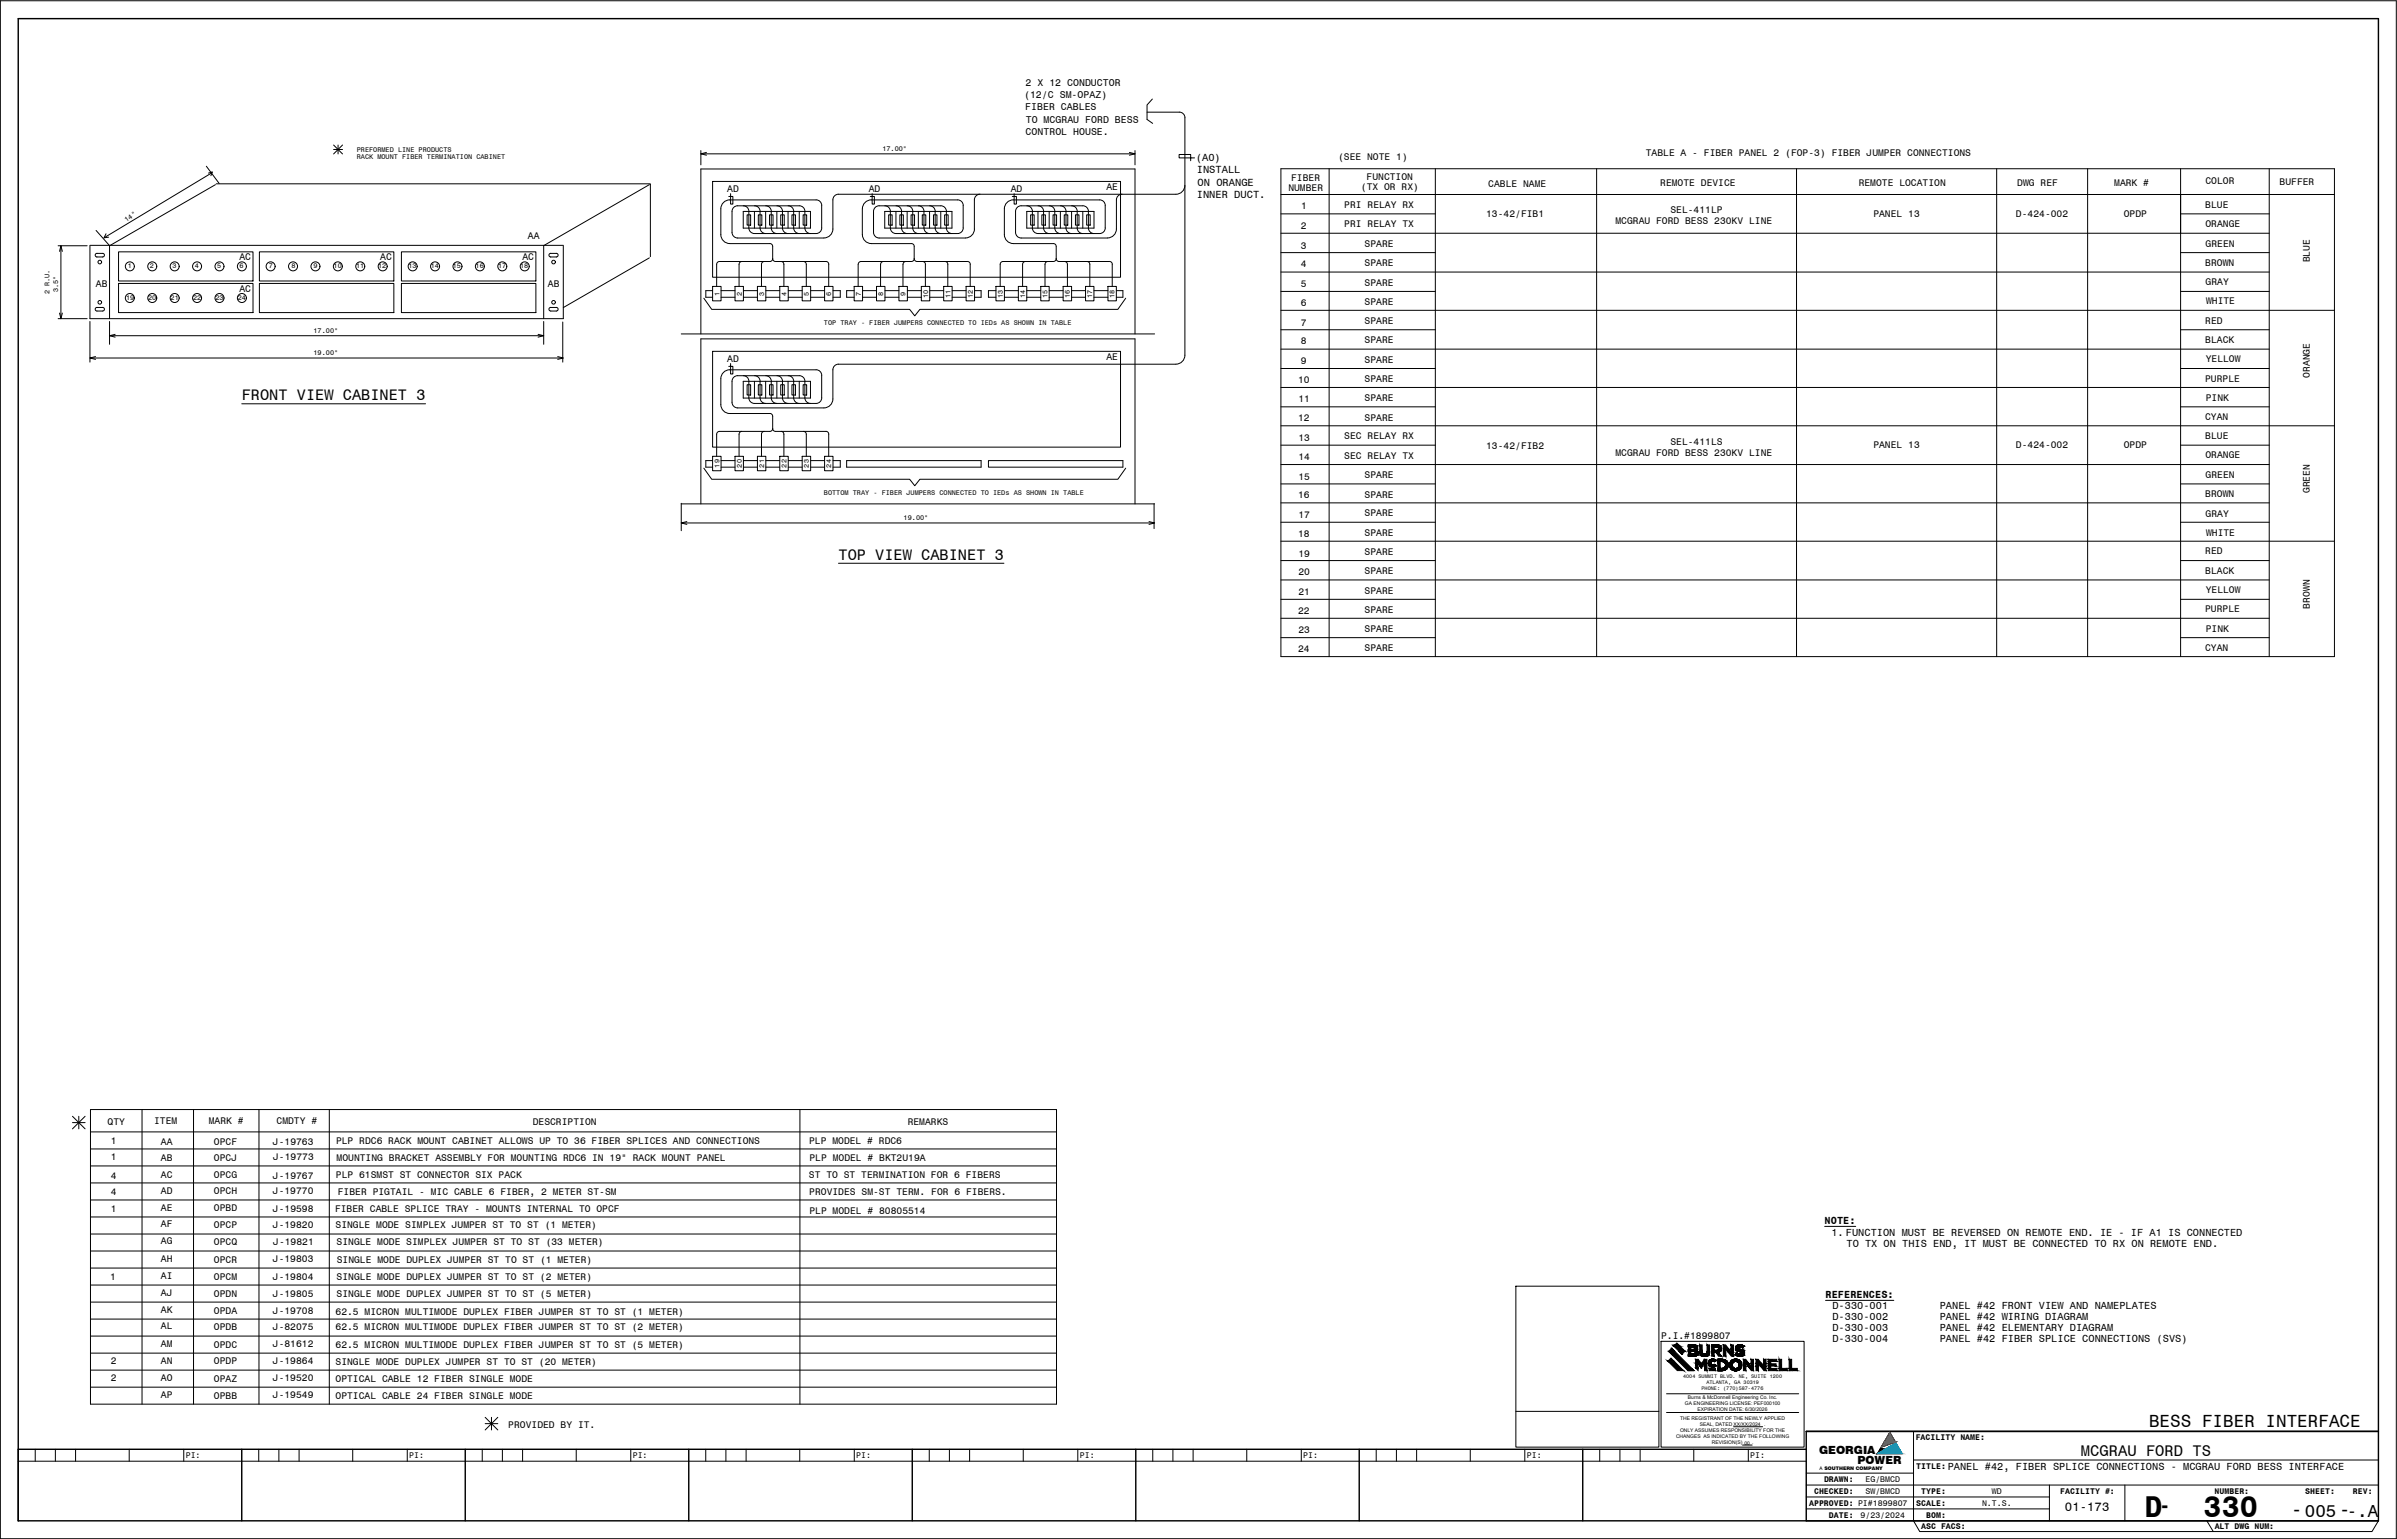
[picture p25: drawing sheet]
<svg xmlns="http://www.w3.org/2000/svg" width="851mm" height="546mm" viewBox="0 0 851 546" stroke-linecap="round" stroke-linejoin="round" font-family="sans-serif">
<defs><g id="words">
<g font-size="10.7">
<text x="761.6" y="538.8">D</text>
<text x="782.6" y="538.8">330</text>
</g>
<text font-size="7" x="813.6" y="538.3">-</text>
<text font-size="6.8" x="766.8" y="536.9">-</text>
<g font-size="6.2">
<text x="763.2" y="506.6">BESS FIBER INTERFACE</text>
<text x="818.5" y="538.6">005--.A</text>
</g>
<text font-size="5.5" x="739" y="517">MCGRAU FORD TS</text>
<g font-size="5.4">
<text x="85.9" y="142.1">FRONT VIEW CABINET 3</text>
<text x="297.8" y="198.7">TOP VIEW CABINET 3</text>
</g>
<text font-size="4.4" x="733.3" y="536.6">01-173</text>
<g font-size="4">
<text x="646" y="516.1">GEORGIA</text>
<text x="659.7" y="519.7">POWER</text>
</g>
<g font-size="3.7">
<text x="424.7" y="57.3">(A0)</text>
<text x="425" y="61.6">INSTALL</text>
<text x="425.3" y="65.9">ON ORANGE</text>
<text x="425" y="70.3">INNER DUCT.</text>
<text x="648" y="434.6">NOTE:</text>
<text x="650.4" y="438.7">1. FUNCTION MUST BE REVERSED ON REMOTE END. IE - IF A1 IS CONNECTED</text>
<text x="655.7" y="442.8">TO TX ON THIS END, IT MUST BE CONNECTED TO RX ON REMOTE END.</text>
<text x="648.3" y="460.9">REFERENCES:</text>
<text x="650.8" y="464.7">D-330-001</text>
<text x="688.9" y="464.7">PANEL #42 FRONT VIEW AND NAMEPLATES</text>
<text x="650.8" y="468.6">D-330-002</text>
<text x="650.8" y="472.5">D-330-003</text>
<text x="688.9" y="468.6">PANEL #42 WIRING DIAGRAM</text>
<text x="688.9" y="472.5">PANEL #42 ELEMENTARY DIAGRAM</text>
<text x="650.8" y="476.3">D-330-004</text>
<text x="688.9" y="476.3">PANEL #42 FIBER SPLICE CONNECTIONS (SVS)</text>
<text x="691.7" y="522">PANEL #42, FIBER SPLICE CONNECTIONS - MCGRAU FORD BESS INTERFACE</text>
</g>
<g font-size="3.5">
<text x="363.7" y="34.8">(12/C SM-OPAZ)</text>
<text x="364.2" y="30.4">2 X 12 CONDUCTOR</text>
<text x="364.1" y="39.2">FIBER CABLES</text>
<text x="364.2" y="48">CONTROL HOUSE.</text>
<text x="364.3" y="43.6">TO MCGRAU FORD BESS</text>
</g>
<g font-size="3.4">
<text x="475.2" y="56.9">(SEE NOTE 1)</text>
<text x="584.5" y="55.4">TABLE A - FIBER PANEL 2 (FOP-3) FIBER JUMPER CONNECTIONS</text>
<text x="458.5" y="64.2">FIBER</text>
<text x="485.3" y="63.9">FUNCTION</text>
<text x="783.2" y="65.4">COLOR</text>
<text x="809.6" y="65.6">BUFFER</text>
<text x="258.3" y="68.1">AD</text>
<text x="308.5" y="68.1">AD</text>
<text x="359" y="68.1">AD</text>
<text x="392.9" y="67.5">AE</text>
<text x="457.5" y="67.8">NUMBER</text>
<text x="483.3" y="67.5">(TX OR RX)</text>
<text x="528.5" y="66.2">CABLE NAME</text>
<text x="589.6" y="66">REMOTE DEVICE</text>
<text x="660.1" y="66">REMOTE LOCATION</text>
<text x="716.4" y="66.1">DWG REF</text>
<text x="750.8" y="66.1">MARK #</text>
<text x="462" y="74.1">1</text>
<text x="477.4" y="73.9">PRI RELAY RX</text>
<text x="527.8" y="77.1">13-42/FIB1</text>
<text x="593.2" y="75.8">SEL-411LP</text>
<text x="665.3" y="77.1">PANEL 13</text>
<text x="715.9" y="77.1">D-424-002</text>
<text x="754.2" y="77.1">OPDP</text>
<text x="783.2" y="73.7">BLUE</text>
<text x="462" y="81.3">2</text>
<text x="477.4" y="80.8">PRI RELAY TX</text>
<text x="573.7" y="79.6">MCGRAU FORD BESS 230KV LINE</text>
<text x="783.3" y="80.7">ORANGE</text>
<text x="187.5" y="85">AA</text>
<text x="462" y="88.3">3</text>
<text x="484.6" y="87.6">SPARE</text>
<text x="783.3" y="87.5">GREEN</text>
<text x="85" y="92.3">AC</text>
<text x="135.1" y="92.3">AC</text>
<text x="185.5" y="92.3">AC</text>
<text x="462" y="94.9">4</text>
<text x="484.6" y="94.5">SPARE</text>
<text x="783.2" y="94.4">BROWN</text>
<text x="820.3" y="93.2" transform="rotate(-90 820.3 93.2)">BLUE</text>
<text x="34.1" y="101.9">AB</text>
<text x="194.6" y="101.9">AB</text>
<text x="462" y="101.9">5</text>
<text x="484.6" y="101.4">SPARE</text>
<text x="783.3" y="101.3">GRAY</text>
<text x="85" y="103.6">AC</text>
<text x="461.9" y="108.6">6</text>
<text x="484.6" y="108.3">SPARE</text>
<text x="783.4" y="108.1">WHITE</text>
<text x="462" y="115.6">7</text>
<text x="484.6" y="115">SPARE</text>
<text x="783.1" y="114.9">RED</text>
<text x="462" y="122.3">8</text>
<text x="484.6" y="121.9">SPARE</text>
<text x="783.2" y="121.7">BLACK</text>
<text x="258.3" y="128.5">AD</text>
<text x="392.9" y="127.8">AE</text>
<text x="462" y="129.3">9</text>
<text x="484.6" y="128.8">SPARE</text>
<text x="783.3" y="128.7">YELLOW</text>
<text x="461" y="136">10</text>
<text x="484.6" y="135.7">SPARE</text>
<text x="783.1" y="135.5">PURPLE</text>
<text x="820.3" y="134.2" transform="rotate(-90 820.3 134.2)">ORANGE</text>
<text x="461.1" y="142.9">11</text>
<text x="484.6" y="142.6">SPARE</text>
<text x="783.3" y="142.3">PINK</text>
<text x="461" y="149.6">12</text>
<text x="484.6" y="149.4">SPARE</text>
<text x="783.1" y="149.1">CYAN</text>
<text x="783.2" y="155.8">BLUE</text>
<text x="461.1" y="156.6">13</text>
<text x="477.4" y="156">SEC RELAY RX</text>
<text x="527.8" y="159.3">13-42/FIB2</text>
<text x="573.7" y="161.7">MCGRAU FORD BESS 230KV LINE</text>
<text x="593.2" y="157.9">SEL-411LS</text>
<text x="665.3" y="159.2">PANEL 13</text>
<text x="715.9" y="159.2">D-424-002</text>
<text x="754.2" y="159.2">OPDP</text>
<text x="461.1" y="163.3">14</text>
<text x="477.4" y="162.9">SEC RELAY TX</text>
<text x="783.3" y="162.8">ORANGE</text>
<text x="461.1" y="170.3">15</text>
<text x="484.6" y="169.8">SPARE</text>
<text x="783.3" y="169.6">GREEN</text>
<text x="461" y="176.9">16</text>
<text x="484.6" y="176.6">SPARE</text>
<text x="783.2" y="176.5">BROWN</text>
<text x="820.3" y="175.1" transform="rotate(-90 820.3 175.1)">GREEN</text>
<text x="461.1" y="183.9">17</text>
<text x="484.6" y="183.4">SPARE</text>
<text x="783.3" y="183.4">GRAY</text>
<text x="461" y="190.6">18</text>
<text x="484.6" y="190.3">SPARE</text>
<text x="783.4" y="190.2">WHITE</text>
<text x="461.1" y="197.6">19</text>
<text x="484.6" y="197">SPARE</text>
<text x="783.1" y="196.9">RED</text>
<text x="484.6" y="203.9">SPARE</text>
<text x="783.2" y="203.7">BLACK</text>
<text x="461.1" y="204.3">20</text>
<text x="461.1" y="211.2">21</text>
<text x="484.6" y="210.7">SPARE</text>
<text x="783.3" y="210.6">YELLOW</text>
<text x="461" y="217.9">22</text>
<text x="484.6" y="217.6">SPARE</text>
<text x="783.1" y="217.4">PURPLE</text>
<text x="820.3" y="216.1" transform="rotate(-90 820.3 216.1)">BROWN</text>
<text x="461.1" y="224.8">23</text>
<text x="484.6" y="224.4">SPARE</text>
<text x="783.3" y="224.2">PINK</text>
<text x="461" y="231.5">24</text>
<text x="484.6" y="231.2">SPARE</text>
<text x="783.1" y="231">CYAN</text>
<text x="38.2" y="399.4">QTY</text>
<text x="54.7" y="399.2">ITEM</text>
<text x="74.1" y="399">MARK #</text>
<text x="98.2" y="399">CMDTY #</text>
<text x="189.2" y="399.3">DESCRIPTION</text>
<text x="322.3" y="399.3">REMARKS</text>
<text x="39.3" y="406.3">1</text>
<text x="57.1" y="406.5">AA</text>
<text x="76" y="406.5">OPCF</text>
<text x="96.9" y="406.5">J-19763</text>
<text x="119.3" y="406.2">PLP RDC6 RACK MOUNT CABINET ALLOWS UP TO 36 FIBER SPLICES AND CONNECTIONS</text>
<text x="287.4" y="406.3">PLP MODEL # RDC6</text>
<text x="39.3" y="412">1</text>
<text x="57.1" y="412.1">AB</text>
<text x="76" y="412.1">OPCJ</text>
<text x="97" y="411.9">J-19773</text>
<text x="119.5" y="412.3">MOUNTING BRACKET ASSEMBLY FOR MOUNTING RDC6 IN 19&quot; RACK MOUNT PANEL</text>
<text x="287.5" y="412.1">PLP MODEL # BKT2U19A</text>
<text x="39.3" y="418.5">4</text>
<text x="57.1" y="418.1">AC</text>
<text x="76" y="418.1">OPCG</text>
<text x="96.9" y="418.5">J-19767</text>
<text x="119.3" y="418.4">PLP 61SMST ST CONNECTOR SIX PACK</text>
<text x="287.3" y="418.2">ST TO ST TERMINATION FOR 6 FIBERS</text>
<text x="39.3" y="424.2">4</text>
<text x="57.1" y="424">AD</text>
<text x="76" y="424">OPCH</text>
<text x="96.9" y="424.1">J-19770</text>
<text x="120" y="424.4">FIBER PIGTAIL - MIC CABLE 6 FIBER, 2 METER ST-SM</text>
<text x="287.4" y="424.2">PROVIDES SM-ST TERM. FOR 6 FIBERS.</text>
<text x="39.3" y="430.2">1</text>
<text x="57.1" y="430">AE</text>
<text x="76" y="430">OPBD</text>
<text x="96.9" y="430.2">J-19598</text>
<text x="119" y="430.4">FIBER CABLE SPLICE TRAY - MOUNTS INTERNAL TO OPCF</text>
<text x="287.4" y="431.2">PLP MODEL # 80805514</text>
<text x="57.1" y="435.8">AF</text>
<text x="76" y="436">OPCP</text>
<text x="96.9" y="435.9">J-19820</text>
<text x="119.2" y="436.2">SINGLE MODE SIMPLEX JUMPER ST TO ST (1 METER)</text>
<text x="57.1" y="441.8">AG</text>
<text x="76" y="442.1">OPCQ</text>
<text x="97" y="442.2">J-19821</text>
<text x="119.5" y="442.2">SINGLE MODE SIMPLEX JUMPER ST TO ST (33 METER)</text>
<text x="57.1" y="448.1">AH</text>
<text x="76" y="448.3">OPCR</text>
<text x="96.9" y="448.2">J-19803</text>
<text x="119.6" y="448.5">SINGLE MODE DUPLEX JUMPER ST TO ST (1 METER)</text>
<text x="39.1" y="454.4">1</text>
<text x="57.1" y="454.1">AI</text>
<text x="76" y="454.3">OPCM</text>
<text x="96.9" y="454.4">J-19804</text>
<text x="119.5" y="454.5">SINGLE MODE DUPLEX JUMPER ST TO ST (2 METER)</text>
<text x="57.1" y="460.3">AJ</text>
<text x="76" y="460.5">OPDN</text>
<text x="96.9" y="460.4">J-19805</text>
<text x="119.5" y="460.6">SINGLE MODE DUPLEX JUMPER ST TO ST (5 METER)</text>
<text x="57.1" y="466.4">AK</text>
<text x="76" y="466.6">OPDA</text>
<text x="96.9" y="466.4">J-19708</text>
<text x="119.2" y="466.8">62.5 MICRON MULTIMODE DUPLEX FIBER JUMPER ST TO ST (1 METER)</text>
<text x="57.1" y="472">AL</text>
<text x="76" y="472.2">OPDB</text>
<text x="96.9" y="472.1">J-82075</text>
<text x="119.2" y="472.4">62.5 MICRON MULTIMODE DUPLEX FIBER JUMPER ST TO ST (2 METER)</text>
<text x="57.1" y="478.2">AM</text>
<text x="76" y="478.5">OPDC</text>
<text x="96.9" y="478.3">J-81612</text>
<text x="119.2" y="478.6">62.5 MICRON MULTIMODE DUPLEX FIBER JUMPER ST TO ST (5 METER)</text>
<text x="589.9" y="475.5">P.I.#1899807</text>
<text x="39.3" y="484.5">2</text>
<text x="57.1" y="484.3">AN</text>
<text x="76" y="484.3">OPDP</text>
<text x="96.9" y="484.3">J-19864</text>
<text x="119.2" y="484.5">SINGLE MODE DUPLEX JUMPER ST TO ST (20 METER)</text>
<text x="39.3" y="490.5">2</text>
<text x="57.1" y="490.3">AO</text>
<text x="76" y="490.8">OPAZ</text>
<text x="96.9" y="490.4">J-19520</text>
<text x="119.2" y="490.7">OPTICAL CABLE 12 FIBER SINGLE MODE</text>
<text x="57.1" y="496.4">AP</text>
<text x="76" y="496.8">OPBB</text>
<text x="96.9" y="496.4">J-19549</text>
<text x="119.2" y="496.8">OPTICAL CABLE 24 FIBER SINGLE MODE</text>
<text x="180.5" y="507">PROVIDED BY IT.</text>
</g>
<g font-size="2.9">
<text x="680.3" y="511.3">FACILITY NAME:</text>
<text x="66" y="517.7">PI:</text>
<text x="145.3" y="517.7">PI:</text>
<text x="224.7" y="517.7">PI:</text>
<text x="304.1" y="517.7">PI:</text>
<text x="383.5" y="517.7">PI:</text>
<text x="462.8" y="517.7">PI:</text>
<text x="542.2" y="517.7">PI:</text>
<text x="621.6" y="517.7">PI:</text>
<text x="680.5" y="521.5">TITLE:</text>
<text x="647.8" y="526.2">DRAWN:</text>
<text x="662.5" y="526.2">EG/BMCD</text>
<text x="644.2" y="530.4">CHECKED:</text>
<text x="662.5" y="530.4">SW/BMCD</text>
<text x="682.3" y="530.4">TYPE:</text>
<text x="707.4" y="530.4">WD</text>
<text x="731.7" y="530.5">FACILITY #:</text>
<text x="786.4" y="530.4">NUMBER:</text>
<text x="818.7" y="530.4">SHEET:</text>
<text x="835.6" y="530.5">REV:</text>
<text x="642.5" y="534.7">APPROVED: PI#1899807</text>
<text x="649.5" y="538.9">DATE:</text>
<text x="660.7" y="538.9">9/23/2024</text>
<text x="680.5" y="534.7">SCALE:</text>
<text x="684" y="538.9">BOM:</text>
<text x="703.9" y="534.7">N.T.S.</text>
<text x="682.3" y="542.9">ASC FACS:</text>
<text x="786.5" y="542.9">ALT DWG NUM:</text>
</g>
<g font-size="2.4">
<text x="313.4" y="53.6">17.00&quot;</text>
<text x="126.7" y="56.6">RACK MOUNT FIBER TERMINATION CABINET</text>
<text x="126.7" y="54">PREFORMED LINE PRODUCTS</text>
<text x="45" y="78.8" transform="rotate(-35 45 78.8)">14&quot;</text>
<text x="45.4" y="95.2">1</text>
<text x="53.2" y="95.2">2</text>
<text x="61.3" y="95.2" transform="rotate(-1 61.3 95.2)">3</text>
<text x="69.2" y="95.2">4</text>
<text x="77.2" y="95.2" transform="rotate(-1 77.2 95.2)">5</text>
<text x="85.1" y="95.2">6</text>
<text x="95.5" y="95.2">7</text>
<text x="103.5" y="95.2">8</text>
<text x="111.3" y="95.2">9</text>
<text x="118.5" y="95.2">10</text>
<text x="126.4" y="95.2">11</text>
<text x="134.3" y="95.2">12</text>
<text x="145" y="95.2">13</text>
<text x="153" y="95.2">14</text>
<text x="160.8" y="95.2">15</text>
<text x="168.9" y="95.2">16</text>
<text x="176.9" y="95.2">17</text>
<text x="184.7" y="95.2">18</text>
<text x="17.6" y="104.5" transform="rotate(-90 17.6 104.5)">2 R.U.</text>
<text x="20.6" y="103.8" transform="rotate(-90 20.6 103.8)">3.5&quot;</text>
<text x="44.8" y="106.5">19</text>
<text x="52.6" y="106.4">20</text>
<text x="60.6" y="106.4">21</text>
<text x="68.6" y="106.4">22</text>
<text x="76.5" y="106.4">23</text>
<text x="84.5" y="106.4">24</text>
<text x="255.5" y="105.1" transform="rotate(-90 255.5 105.1)">1</text>
<text x="263.4" y="105.1" transform="rotate(-90 263.4 105.1)">2</text>
<text x="271.4" y="105.1" transform="rotate(-90 271.4 105.1)">3</text>
<text x="279.3" y="105.1" transform="rotate(-90 279.3 105.1)">4</text>
<text x="287.3" y="105.1" transform="rotate(-90 287.3 105.1)">5</text>
<text x="295.2" y="105.1" transform="rotate(-90 295.2 105.1)">6</text>
<text x="305.7" y="105.1" transform="rotate(-90 305.7 105.1)">7</text>
<text x="313.7" y="105.1" transform="rotate(-90 313.7 105.1)">8</text>
<text x="321.6" y="105.1" transform="rotate(-90 321.6 105.1)">9</text>
<text x="329.6" y="105.8" transform="rotate(-90 329.6 105.8)">10</text>
<text x="337.5" y="105.8" transform="rotate(-90 337.5 105.8)">11</text>
<text x="345.5" y="105.8" transform="rotate(-90 345.5 105.8)">12</text>
<text x="356.1" y="105.9" transform="rotate(-90 356.1 105.9)">13</text>
<text x="364" y="105.9" transform="rotate(-90 364 105.9)">14</text>
<text x="372" y="105.9" transform="rotate(-90 372 105.9)">15</text>
<text x="379.9" y="105.8" transform="rotate(-90 379.9 105.8)">16</text>
<text x="387.9" y="105.8" transform="rotate(-90 387.9 105.8)">17</text>
<text x="395.8" y="105.8" transform="rotate(-90 395.8 105.8)">18</text>
<text x="111.3" y="118.2">17.00&quot;</text>
<text x="292.6" y="115.4">TOP TRAY - FIBER JUMPERS CONNECTED TO IEDs AS SHOWN IN TABLE</text>
<text x="111.3" y="126.1">19.00&quot;</text>
<text x="255.5" y="166" transform="rotate(-90 255.5 166)">19</text>
<text x="263.4" y="166" transform="rotate(-90 263.4 166)">20</text>
<text x="271.4" y="166" transform="rotate(-90 271.4 166)">21</text>
<text x="279.3" y="166" transform="rotate(-90 279.3 166)">22</text>
<text x="287.3" y="166" transform="rotate(-90 287.3 166)">23</text>
<text x="295.2" y="166" transform="rotate(-90 295.2 166)">24</text>
<text x="292.6" y="175.7">BOTTOM TRAY - FIBER JUMPERS CONNECTED TO IEDs AS SHOWN IN TABLE</text>
<text x="320.9" y="184.7">19.00&quot;</text>
</g>
<g font-size="1.8">
<text x="597.7" y="489.2">4004 SUMMIT BLVD. NE, SUITE 1200</text>
<text x="606" y="491.3">ATLANTA, GA 30319</text>
<text x="599.4" y="496.7">Burns &amp; McDonnell Engineering Co. Inc.</text>
<text x="604.3" y="493.5">PHONE: (770)587-4776</text>
<text x="598.3" y="498.8">GA ENGINEERING LICENSE: PEF000100</text>
<text x="602.8" y="501">EXPIRATION DATE: 6/30/2026</text>
<text x="596.6" y="508.6">ONLY ASSUMES RESPONSIBILITY FOR THE</text>
<text x="596.7" y="504.3">THE REGISTRANT OF THE NEWLY APPLIED</text>
<text x="603.7" y="506.5">SEAL, DATED XX/XX/2024 .</text>
<text x="595.2" y="510.7">CHANGES AS INDICATED BY THE FOLLOWING</text>
<text x="607.9" y="512.9">REVISION(S) 00 .</text>
</g>
<text font-size="1.7" x="646.2" y="522.1">A SOUTHERN COMPANY</text>
</g></defs>
<!-- layer: 0 -->
<g fill="none" stroke="#000" stroke-width=".36">
<path d="M407.4 39.8h11.4M409.2 35.2l-1.8 2.1v5.1l1.9 1.4M418.8 39.8l1.4 .6 .6 1.4v84.3M73.3 59l4.5 6.1M118.5 51.5l3.1 3.2M118.5 53.1h3.1M120.1 51.5v3.2M121.6 51.5l-3.1 3.2M248.9 53.5v5M248.9 54.6h154.2M250.9 54.1l-2 .5 2 .5M401.1 54.1l2 .5-2 .5"/>
<path d="M403.1 53.5v5M424.2 56.1h-5.5v-1.2h4.1v2.2M454.9 59.9h374.1v173.2h-374.1zM472 59.9v173.2M509.7 59.9v173.2M567 59.9v173.2M638 59.9v173.2M709.1 59.9v173.2M741.4 59.9v173.2M774.4 59.9v173.2M805.9 59.9v173.2M74 61.5l1.4-.5-.5 1.4"/>
<path d="M75.1 61.5l-38.1 22.9M76.5 65.6l-37.6 21.7v25.8M76.8 65.3h154.2v25.8M230.6 65.6l-37.6 21.7M253.1 64.4h144.8v34h-144.8zM259.2 71h30.6M259.2 71a3.2 3.2 0 0 0-3.2 3.2v9.1M259.5 68.8v3.7h.8v-2.7h-1.5M260 75.1l.6-1.5 1.4-.5h21.8a1.96 1.96 0 0 1 2.1 2M263.9 75.1h23.9v5.9h-23.9zM264 73.1l1.4 .5 .6 1.5M265.3 76.3h1.3v3.6h-1.3z"/>
<path d="M265.9 75.1v5.8M267.9 75.1v5.9M267.9 73.1l1.5 .5 .5 1.5M269.3 76.3h1.3v3.6h-1.3zM269.9 75.1v5.8M271.9 75.1v5.9M271.9 73.1l1.4 .5 .6 1.5M273.3 76.3h1.2v3.6h-1.2zM273.9 75.1v5.8M275.9 75.1v5.9M275.9 73.1l1.4 .5 .6 1.5M277.3 76.3h1.2v3.6h-1.2z"/>
<path d="M277.9 75.1v5.8M279.9 75.1v5.9M279.9 73.1l1.4 .5 .6 1.5M281.2 76.3h1.3v3.6h-1.3zM281.9 75.1v5.8M283.8 75.1v5.9M285.2 76.3h1.3v3.6h-1.3zM285.8 75.1v5.8M289.8 71l1 .2 1 1.2v8.5M295.8 71v10.3a3.2 3.2 0 0 1-3.2 3.2l-31.2-.1-.8-.5-.6-.9v-7.9M306.2 74.2v9.1M309.4 71h30.7"/>
<path d="M309.4 71a3.2 3.2 0 0 0-3.1 3.2M309.7 68.8v3.7h.8v-2.7h-1.4M310.2 75.1l.6-1.5 1.4-.5h21.9a1.96 1.96 0 0 1 2 2M314.2 75.1h23.9v5.9h-23.9zM314.2 73.1l1.4 .5 .6 1.5M315.6 76.3h1.2v3.6h-1.2zM316.2 75.1v5.8M318.2 75.1v5.9M318.2 73.1l1.4 .5 .6 1.5M319.6 76.3h1.2v3.6h-1.2zM320.2 75.1v5.8M322.2 75.1v5.9"/>
<path d="M322.2 73.1l1.4 .5 .6 1.5M323.6 76.3h1.2v3.6h-1.2zM324.1 75.1v5.8M326.1 75.1v5.9M326.1 73.1l1.5 .5 .5 1.5M327.5 76.3h1.3v3.6h-1.3zM328.1 75.1v5.8M330.1 75.1v5.9M330.1 73.1l1.4 .5 .6 1.5M331.5 76.3h1.2v3.6h-1.2zM332.1 75.1v5.8M334.1 75.1v5.9"/>
<path d="M335.5 76.3h1.2v3.6h-1.2zM336.1 75.1v5.8M340.1 71l1 .2 .9 1.2 .1 8.5M346 71l.1 10.3a3.2 3.2 0 0 1-3.2 3.2l-31.2-.1-.9-.5-.5-.9-.1-7.9M348 69l-1.4 .5-.6 1.5M359.9 71h30.6M359.9 71a3.2 3.2 0 0 0-3.2 3.2v9.1M360.2 68.8v3.7h.8v-2.7h-1.5M360.7 75.1l.5-1.5 1.5-.5h21.8a1.96 1.96 0 0 1 2 2M364.6 75.1h23.9v5.9h-23.9zM364.6 73.1l1.5 .5 .5 1.5M366 76.3h1.3v3.6h-1.3z"/>
<path d="M366.6 75.1v5.8M368.6 75.1v5.9M368.6 73.1l1.4 .5 .6 1.5M370 76.3h1.2v3.6h-1.2zM370.6 75.1v5.8M372.6 75.1v5.9M372.6 73.1l1.4 .5 .6 1.5M374 76.3h1.2v3.6h-1.2zM374.6 75.1v5.8M376.6 75.1v5.9M376.6 73.1l1.4 .5 .6 1.5M378 76.3h1.2v3.6h-1.2z"/>
<path d="M378.6 75.1v5.8M380.6 75.1v5.9M380.6 73.1l1.4 .5 .6 1.5M381.9 76.3h1.3v3.6h-1.3zM382.5 75.1v5.8M384.5 75.1v5.9M385.9 76.3h1.3v3.6h-1.3zM386.5 75.1v5.8M390.5 71l1 .2 .9 1.2 .1 8.5M396.5 71v10.3a3.2 3.2 0 0 1-3.2 3.2l-31.2-.1-.9-.5-.5-.9v-7.9M398.5 69l-1.4 .5-.6 1.5M420.8 65.8a3.2 3.2 0 0 1-3.2 3.2h-119.8l-1.4 .5-.6 1.5"/>
<path d="M454.9 75.9h54.8M454.9 69.1h374.1M774.4 75.9h31.5M20.6 87.3h10.3M21.1 89.3l.5-2 .5 2M21.6 87.3v25.8M31.9 87.1h168.1M31.9 87.3v25.8h168.1v-25.8M34.1 81.8l4.7 5.3M34.4 91.2h2.1M34.4 91.2a.64 .64 0 0 1-.6-.6 .64 .64 0 0 1 .6-.6h2a.65 .65 0 0 1 .7 .6 .65 .65 0 0 1-.7 .6M37.7 83l-.8 1.4 1.7-.2"/>
<path d="M42.1 89.4h47.8v10.4h-47.8zM92.1 89.4h47.8v10.4h-47.8zM142.6 89.4h47.7v10.4h-47.7zM193.1 87.3v25.8M195.5 91.2h2.1M195.6 91.2a.65 .65 0 0 1-.7-.6 .65 .65 0 0 1 .7-.6h2a.64 .64 0 0 1 .6 .6 .64 .64 0 0 1-.6 .6M230.6 91.6l-30.6 17.6M256 83.3a3.2 3.2 0 0 0 3.2 3.2h14.2a1.01 1.01 0 0 1 1 1M263.5 92.9a1.01 1.01 0 0 0-1 1v7.8M265.9 80.9l.6 1.4 1.4 .6h21.9l1.4-.6 .6-1.4M269.9 80.9l.6 1.4 1.4 .6M271.4 92.9a1.01 1.01 0 0 0-1 1v7.8"/>
<path d="M273.9 80.9l.6 1.4 1.4 .6M274.4 87.5v4.4M277.4 92.9a1.01 1.01 0 0 1 1 1v7.8M277.9 80.9l.6 1.4 1.4 .6M281.9 80.9l.5 1.4 1.5 .6M285.3 92.9a1.01 1.01 0 0 1 1 1v7.8M285.8 80.9l.6 1.4 1.4 .6M306.3 83.3a3.2 3.2 0 0 0 3.1 3.2h14.3a1.01 1.01 0 0 1 1 1M313.7 92.9a1.01 1.01 0 0 0-1 1v7.8M316.2 80.9l.6 1.4 1.4 .6h21.9l1.4-.6 .6-1.4M320.2 80.9l.6 1.4 1.4 .6M321.7 92.9a1.01 1.01 0 0 0-1 1v7.8"/>
<path d="M324.1 80.9l.6 1.4 1.4 .6M324.7 87.5v4.4M327.6 92.9a1.01 1.01 0 0 1 1.1 1l-.1 7.8M328.1 80.9l.6 1.4 1.4 .6M332.1 80.9l.6 1.4 1.4 .6M335.6 92.9a1.01 1.01 0 0 1 1 1v7.8M336.1 80.9l.6 1.4 1.4 .6M356.7 83.3a3.2 3.2 0 0 0 3.2 3.2h14.2M364.2 92.9a1.01 1.01 0 0 0-1 1v7.8M366.6 80.9l.6 1.4 1.4 .6h21.9M370.6 80.9l.6 1.4 1.4 .6M372.1 92.9a1.01 1.01 0 0 0-1 1v7.8"/>
<path d="M374.1 92.9h-17.9a1.01 1.01 0 0 0-1 1v7.8M374.1 92.9a1.01 1.01 0 0 0 1-1.1 1.01 1.01 0 0 0 1 1.1h17.9a1.05 1.05 0 0 1 1 1.4v7.4M374.1 86.5a1.01 1.01 0 0 1 1 1M374.6 80.9l.6 1.4 1.4 .6M375.1 87.5v4.4M378.1 92.9a1.01 1.01 0 0 1 1 1v7.8M378.6 80.9l.6 1.4 1.4 .6M382.5 80.9l.6 1.4 1.4 .6M386 92.9a1.01 1.01 0 0 1 1 1v7.8M386.5 80.9l.6 1.4 1.4 .6M392.5 80.9l-.6 1.4-1.4 .6M454.9 96.6h351"/>
<path d="M454.9 89.7h54.8M454.9 82.8h351M774.4 89.7h31.5M20.6 113.1h10.3M21.1 111.2l.5 1.9 .5-1.9M31.9 114.1v14.5M34.4 109.2h2.1M34.4 109.1a.65 .65 0 0 0-.6 .7 .65 .65 0 0 0 .6 .6h2a.65 .65 0 0 0 .7-.6 .65 .65 0 0 0-.7-.7M38.9 114.1v8.2M38.9 119.2h154.2M40.9 118.7l-2 .5 2 .5M42.1 100.6h47.8v10.4h-47.8z"/>
<path d="M92.1 100.6h47.8v10.4h-47.8zM142.6 100.6h47.7v10.4h-47.7zM191.1 118.7l2 .5-2 .5M193.1 114.1v8.2M195.5 109.2h2.1M195.6 109.1a.65 .65 0 0 0-.7 .7 .65 .65 0 0 0 .7 .6h2a.65 .65 0 0 0 .6-.6 .65 .65 0 0 0-.6-.7M199.9 114.3v14.3M241.9 118.6h168.1M248.9 118.6v-58.6h154.2v58.6M250 105.9l2.8 3.9h70.2l1.9 2.4 1.8-2.4h70.3l2.8-3.9M253.1 101.7h3v5.1h-3zM253.1 103.2h-2.4v2.4h2.4"/>
<path d="M254.5 101.7v-7.8a1.01 1.01 0 0 1 1-1h17.9a1.01 1.01 0 0 0 1-1.1 1.01 1.01 0 0 0 1 1.1h17.9a1.05 1.05 0 0 1 1 1.4v7.4M256.1 103.2h4.9M256.1 105.6h4.9M261 101.7h3v5.1h-3zM264 103.2h5M264 105.6h5M269 101.7h3v5.1h-3zM272 103.2h4.9M272 105.6h4.9M276.9 101.7h3v5.1h-3zM279.9 103.2h5M279.9 105.6h5"/>
<path d="M284.9 101.7h3v5.1h-3zM287.9 103.2h4.9M287.9 105.6h4.9M292.8 101.7h3v5.1h-3zM295.8 103.2h2.6v2.4h-2.6M303.3 101.7h3v5.1h-3zM303.3 103.2h-2.6v2.4h2.6M304.8 101.7v-7.8a1.01 1.01 0 0 1 1-1h17.9a1.01 1.01 0 0 0 1-1.1 1.01 1.01 0 0 0 1 1.1h17.9a1.05 1.05 0 0 1 1 1.4v7.4M306.3 103.2h5M306.3 105.6h5M311.3 101.7h3v5.1h-3zM314.3 103.2h4.9"/>
<path d="M314.3 105.6h4.9M319.2 101.7h3v5.1h-3zM322.2 103.2h5M322.2 105.6h5M327.2 101.7h3v5.1h-3zM330.2 103.2h4.9M330.2 105.6h4.9M335.1 101.7h3v5.1h-3zM338.1 103.2h5M338.1 105.6h5M343.1 101.7h3v5.1h-3zM346.1 103.2h2.3v2.4h-2.3"/>
<path d="M353.7 101.7h3v5.1h-3zM353.7 103.2h-2.7v2.4h2.7M356.7 103.2h5M356.7 105.6h5M361.7 101.7h2.9v5.1h-2.9zM364.6 103.2h5M364.6 105.6h5M369.6 101.7h3v5.1h-3zM372.6 103.2h4.9M372.6 105.6h4.9M377.5 101.7h3.1v5.1h-3.1zM380.6 103.2h4.9"/>
<path d="M380.6 105.6h4.9M385.5 101.7h3v5.1h-3zM388.5 103.2h5M388.5 105.6h5M393.5 101.7h3v5.1h-3zM396.5 103.2h2.3v2.4h-2.3M454.9 110.2h374.1M454.9 103.5h54.8M454.9 117.1h54.8M774.4 103.5h31.5M774.4 117.1h31.5M31.9 127.1h168"/>
<path d="M33.9 126.6l-2 .5 2 .5M198.1 126.6l1.9 .5-1.9 .5M253.1 124.7h144.8v34.1h-144.8zM259.5 129.1v3.7h.8v-2.7h-1.5M262 133.4h21.8M262 133.4l-1 .3a2 2 0 0 0-1 1.7v8l.6 .9 .8 .5h31.2a3.2 3.2 0 0 0 3.2-3.1M263.9 135.4h23.9v5.9h-23.9zM264 133.4l1.4 .6 .6 1.4M265.3 136.6h1.3v3.7h-1.3zM265.9 135.4l.1 6.4 .5 .9 .9 .5h22.4l1-.2a1.92 1.92 0 0 0 1-1.7v-8l-.2-1a1.92 1.92 0 0 0-1.8-1h-30.6a3.2 3.2 0 0 0-3.2 3.2v9.1a3.2 3.2 0 0 0 3.2 3.2h14.2a1.01 1.01 0 0 1 1 1v4.4M267.9 135.4v5.9M267.9 133.4l1 .3 1 1.2 .1 6.9 .9 1.2 1 .2"/>
<path d="M269.3 136.6h1.3v3.7h-1.3zM271.9 135.4v5.9M271.9 133.4l1 .3 .9 1.2 .2 6.9 .9 1.2 1 .2M273.3 136.6h1.2v3.7h-1.2zM275.9 135.4v5.9M275.9 133.4l1 .3 .9 1.2 .1 6.9 1 1.2 1 .2M277.3 136.6h1.2v3.7h-1.2zM279.9 135.4v5.9M279.9 133.4l1 .3 .9 1.2 .1 6.9 .9 1.2 1.1 .2M281.2 136.6h1.3v3.7h-1.3zM283.8 135.4v5.9M283.9 133.4l1.4 .6 .6 1.4"/>
<path d="M285.2 136.6h1.3v3.7h-1.3zM285.8 135.4l.1 6.4 .9 1.2 1 .2M297.8 129.3h119.8M297.8 129.3l-1 .3-.9 1.2-.1 10.9M420.8 126.1a3.2 3.2 0 0 1-3.2 3.2M454.9 137.6h351M454.9 124h351M454.9 130.8h54.8M774.4 130.8h31.5M85.9 143.4h65.2M263.5 153.2a1.01 1.01 0 0 0-1 1v7.8M271.4 153.2a1.01 1.01 0 0 0-1 1v7.8"/>
<path d="M274.4 152.2a1.01 1.01 0 0 0 1 1h17.9a1.05 1.05 0 0 1 1 1.4v7.4M274.4 152.2a1.01 1.01 0 0 1-1 1h-17.9a1.01 1.01 0 0 0-1 1v7.8M277.4 153.2a1.01 1.01 0 0 1 1 1v7.8M285.3 153.2a1.01 1.01 0 0 1 1 1v7.8M454.9 144.5h54.8M454.9 151.2h374.1M454.9 158.1h54.8M774.4 144.5h31.5M774.4 158.1h31.5M241.9 178.7v9.7M241.9 178.9h168.1M248.9 178.9v-58.6h154.2v58.6"/>
<path d="M250 166.2l2.8 4h70.2l1.9 2.3 1.8-2.3h70.3l2.8-4M253.1 162h3v5.1h-3zM253.1 163.5h-2.4v2.4h2.4M256.1 163.5h4.9M256.1 165.9h4.9M261 162h3v5.1h-3zM264 163.5h5M264 165.9h5M269 162h3v5.1h-3zM272 163.5h4.9M272 165.9h4.9M276.9 162h3v5.1h-3z"/>
<path d="M279.9 163.5h5M279.9 165.9h5M284.9 162h3v5.1h-3zM287.9 163.5h4.9M287.9 165.9h4.9M292.8 162h3v5.1h-3zM295.8 163.5h2.6v2.4h-2.6M300.7 163.5h47.7v2.4h-47.7zM351 163.5h47.8v2.4h-47.8zM409.9 178.9v8.8M454.9 178.6h351M454.9 164.9h351"/>
<path d="M454.9 171.8h54.8M774.4 171.8h31.5M241.9 185.7h168M243.9 185.2l-2 .5 2 .5M297.8 200h58.7M408.1 185.2l1.9 .5-1.9 .5M454.9 185.4h54.8M454.9 192.2h374.1M454.9 199h54.8M774.4 185.4h31.5M774.4 199h31.5M454.9 219.5h351"/>
<path d="M454.9 205.9h351M454.9 212.8h54.8M774.4 212.8h31.5M454.9 226.4h54.8M774.4 226.4h31.5M25.7 396.4l4.5 4.4M25.7 398.6h4.5M28 396.4v4.4M30.2 396.4l-4.5 4.4M32.1 394h343.1v104.6h-343.1zM50.4 394v104.6M68.7 394v104.6"/>
<path d="M92 394v104.6M116.9 394v104.6M284.1 394v104.6M32.1 401.9h343.1M32.1 408h343.1M32.1 414h343.1M32.1 420h343.1M32.1 426.1h343.1M32.1 432.1h343.1M32.1 438.2h343.1M648 435.5h11M32.1 444.2h343.1"/>
<path d="M32.1 450.3h343.1M32.1 456.3h343.1M538.3 456.7h50.8v57.1h-50.8zM32.1 462.3h343.1M32.1 468.4h343.1M32.1 474.4h343.1M589.9 476.3h50.8v37.5h-50.8zM648.3 461.7h24.2M32.1 480.5h343.1M32.1 486.5h343.1M32.1 492.5h343.1M591.8 494.9h47"/>
<path d="M172.3 503.3l4.5 4.4M172.3 505.5h4.5M174.5 503.3v4.4M176.8 503.3l-4.5 4.4M538.3 501.1h50.8M591.8 501.5h47M615.7 506.6h10.3M618.8 513.1h3.4"/>
<circle cx="35.4" cy="93.1" r=".65"/>
<circle cx="46.1" cy="94.6" r="1.6"/>
<circle cx="54.1" cy="94.6" r="1.6"/>
<circle cx="62" cy="94.6" r="1.6"/>
<circle cx="70" cy="94.6" r="1.6"/>
<circle cx="77.9" cy="94.6" r="1.6"/>
<circle cx="85.9" cy="94.6" r="1.6"/>
<circle cx="96.1" cy="94.6" r="1.6"/>
<circle cx="104.1" cy="94.6" r="1.6"/>
<circle cx="112" cy="94.6" r="1.6"/>
<circle cx="120" cy="94.6" r="1.6"/>
<circle cx="127.9" cy="94.6" r="1.6"/>
<circle cx="135.9" cy="94.6" r="1.6"/>
<circle cx="146.5" cy="94.6" r="1.6"/>
<circle cx="154.5" cy="94.6" r="1.6"/>
<circle cx="162.5" cy="94.6" r="1.6"/>
<circle cx="170.4" cy="94.6" r="1.6"/>
<circle cx="178.4" cy="94.6" r="1.6"/>
<circle cx="186.3" cy="94.6" r="1.6"/>
<circle cx="196.6" cy="93.1" r=".65"/>
<circle cx="35.4" cy="107.3" r=".65"/>
<circle cx="46.1" cy="105.8" r="1.6"/>
<circle cx="54.1" cy="105.8" r="1.6"/>
<circle cx="62" cy="105.8" r="1.6"/>
<circle cx="70" cy="105.8" r="1.6"/>
<circle cx="77.9" cy="105.8" r="1.6"/>
<circle cx="85.9" cy="105.8" r="1.6"/>
<circle cx="196.6" cy="107.3" r=".65"/>
</g>
<!-- layer: zzz_TitleBlock Structure -->
<g fill="none" stroke="#000" stroke-width=".36">
<path d="M6.5 518.8h635M12.5 514.6v4.2M19.7 514.6v4.2M26.8 514.6v4.2M45.9 514.6v4.2M65.3 514.6v4.2M91.9 514.6v4.2M99 514.6v4.2M106.2 514.6v4.2M125.3 514.6v4.2M144.6 514.6v4.2M171.3 514.6v4.2"/>
<path d="M178.4 514.6v4.2M185.6 514.6v4.2M204.6 514.6v4.2M224 514.6v4.2M250.6 514.6v4.2M257.8 514.6v4.2M265 514.6v4.2M284 514.6v4.2M303.4 514.6v4.2M330 514.6v4.2M337.2 514.6v4.2M344.3 514.6v4.2"/>
<path d="M363.4 514.6v4.2M382.8 514.6v4.2M409.4 514.6v4.2M416.5 514.6v4.2M423.7 514.6v4.2M442.8 514.6v4.2M462.1 514.6v4.2M488.7 514.6v4.2M495.9 514.6v4.2M503.1 514.6v4.2M522.1 514.6v4.2M541.5 514.6v4.2"/>
<path d="M568.1 514.6v4.2M575.3 514.6v4.2M582.5 514.6v4.2M601.5 514.6v4.2M620.9 514.6v4.2M679.6 508.2v31.8l2.2 3.8h160.6l2.3-3.8M679.6 518.4h165.1M641.5 523.1h38.1M641.5 531.5h86.3M641.5 535.8h86.3M641.5 527.3h203.2M727.8 527.3v12.7"/>
<path d="M754.6 527.3v12.7M783.7 540l2.3 3.8"/>
</g>
<!-- layer: zzz_TitleBlock Border -->
<path d="M6.5 6.6h838.2v533.4h-838.2zM6.5 514.6h635M85.9 514.6v25.4M165.2 514.6v25.4M244.6 514.6v25.4M324 514.6v25.4M403.4 514.6v25.4M482.7 514.6v25.4M562.1 514.6v25.4M844.7 508.2h-203.2v31.8" fill="none" stroke="#000" stroke-width=".51"/>
<!-- layer: 0 -->
<g fill="#000" stroke="#000" stroke-width=".36">
<path d="M595.5 476.9l.7 .6h-1.4zM601.5 479.1h1.1zM601.6 478.3h1.2zM601.7 479.1h1zM601.7 479.9h1.2zM601.7 478.4h1.1zM601.8 479.9h1.1zM601.9 478.5h.9zM609.8 479.5h1.3zM609.9 479.5h1.2zM616.8 479.6h2.3zM616.9 477.7h2z"/>
<path d="M617 479.7h2.3zM617.1 479.7h2.2zM618 480h1.4zM618.7 478.6h.2zM593.4 482.2l1.1 1.1h-2.2zM602.2 485.8h.8v.8zM607.7 485.3h1.1zM608.1 485.4h.2zM608.4 484.7h.7zM611.7 485.9h1.6zM612.8 485h.9zM614.7 486h3.3z"/>
<path d="M614.8 486.1h3.2zM615.1 486.4h2.5zM616.1 486.7h.5zM616.3 482.6h.2zM616.6 483.4h1.5zM616.7 485.9h1.4zM616.8 483.5h1.4zM617.3 481.5h1.3zM617.3 483.8h1.1zM617.4 481.5h1.1zM617.8 481.6h.4zM618.1 480.8h1.3z"/>
<path d="M618.2 480.1h1.2zM618.3 480.8h1.1z"/>
<path d="M593.6 478.7l1.2 1.1zM592.6 479.8l1-1.1 1.2 1.1z"/>
<path d="M592.6 479.8l9 6.9-6.8-6.9zM592.6 479.8l9 6.9h-2.2z"/>
<path d="M594.8 477.5l1.8 .5-.4-.5zM594.4 478l.4-.5 1.8 .5z"/>
<path d="M594.4 478l4 1.8-1.8-1.8zM594.4 478l4 1.8h-2.2z"/>
<path d="M596.2 479.8l1.2 1 1-1zM596.2 479.8l1.2 1z"/>
<path d="M599.6 478.3l.9 .8v-.8zM599.6 478.3l.9 .8h-.9z"/>
<path d="M599.6 479.9l.9 .9v-.9zM599.6 479.9l.9 .9h-.9z"/>
<path d="M599.6 477.5h2zM599.6 477.5h2z"/>
<path d="M599.6 477.5h2.1zM599.6 477.5h2.1z"/>
<path d="M599.6 477.5l2.2 .1zM599.6 477.5l2.2 .1z"/>
<path d="M599.6 477.6h2.3zM599.6 477.6h2.3z"/>
<path d="M599.6 477.6h2.4zM599.6 477.6h2.4z"/>
<path d="M599.6 477.6h2.4zM599.6 477.6h2.4z"/>
<path d="M599.6 477.6h2.5zM599.6 477.6h2.5z"/>
<path d="M599.6 477.6h2.5zM599.6 477.6h2.5z"/>
<path d="M599.6 477.6l2.6 .1zM599.6 477.6l2.6 .1z"/>
<path d="M599.6 477.7h2.7zM599.6 477.7h2.7z"/>
<path d="M599.6 477.7h2.7zM599.6 477.7h2.7z"/>
<path d="M599.6 479.4l2.8 .1zM599.6 479.4l2.8 .1z"/>
<path d="M599.6 477.7l2.8 .1zM599.6 477.7l2.8 .1z"/>
<path d="M599.6 479.4h2.7zM599.6 479.4h2.7z"/>
<path d="M599.6 479.5h2.8zM599.6 479.5h2.8z"/>
<path d="M599.6 477.8h2.8zM599.6 477.8h2.8z"/>
<path d="M599.6 479.4h2.8zM599.6 479.4h2.7z"/>
<path d="M599.6 477.8h2.9zM599.6 477.8h2.9z"/>
<path d="M599.6 479.4h2.8zM599.6 479.4h2.8z"/>
<path d="M599.6 479.5l2.9 .1zM599.6 479.5l2.9 .1z"/>
<path d="M599.6 477.8l2.9 .1zM599.6 477.8l2.9 .1z"/>
<path d="M599.6 479.3h2.9zM599.6 479.3l2.8 .1z"/>
<path d="M599.6 479.3h2.9zM599.6 479.3h2.9z"/>
<path d="M599.6 477.9h3zM599.6 477.9h3z"/>
<path d="M599.6 479.3h2.9zM599.6 479.3h2.9z"/>
<path d="M599.6 479.6h3zM599.6 479.6h3z"/>
<path d="M599.6 479.2h3zM599.6 479.2l2.9 .1z"/>
<path d="M599.6 477.9l3 .1zM599.6 477.9l3 .1z"/>
<path d="M599.6 479.2h3zM599.6 479.2h3z"/>
<path d="M599.6 478h3zM599.6 478h3z"/>
<path d="M599.6 479.6l3.1 .1zM599.6 479.6l3.1 .1z"/>
<path d="M599.6 478h3.1zM599.6 478h3.1z"/>
<path d="M599.6 479.2h3zM599.6 479.2h3z"/>
<path d="M601.4 479.1h1.2zM601.3 479.1h1.3z"/>
<path d="M599.6 479.1h3zM599.6 479.1l3 .1z"/>
<path d="M599.6 478l3.1 .1zM599.6 478l3.1 .1z"/>
<path d="M601.6 479.1h1.1zM601.6 479.1h1.1z"/>
<path d="M601.6 479.1h1.1zM601.5 479.1h1.1zM601.4 479.1h1.2z"/>
<path d="M599.6 479.7h3.1zM599.6 479.7h3.1z"/>
<path d="M599.6 478.1h3.1zM599.6 478.1h3.1z"/>
<path d="M601.7 479.1h1zM601.7 479.1h1z"/>
<path d="M601.7 479.1h1zM601.7 479.1h1zM601.6 479.1h1.1z"/>
<path d="M599.6 478.1h3.1zM599.6 478.1h3.1z"/>
<path d="M601.8 479h.9zM601.8 479h.9z"/>
<path d="M601.8 479h.9zM601.7 479.1h1z"/>
<path d="M599.6 478.1l3.1 .1zM599.6 478.1l3.1 .1z"/>
<path d="M601.8 479h.9zM601.8 479h.9z"/>
<path d="M599.6 479.7l3.2 .1zM599.6 479.7l3.2 .1z"/>
<path d="M599.6 478.2h3.2zM599.6 478.2h3.2z"/>
<path d="M601.9 478.9l.8 .1zM601.9 478.9l.8 .1z"/>
<path d="M601.9 479h.8zM601.9 479h.8z"/>
<path d="M599.6 478.2l3.2 .1zM599.6 478.2l3.2 .1z"/>
<path d="M599.6 478.3h3.2zM599.6 478.3h3.2z"/>
<path d="M601.4 478.3h1.4zM601.4 478.3h1.4zM601.6 478.3h1.2z"/>
<path d="M601.9 478.8l.9 .1zM601.9 478.8l.9 .1z"/>
<path d="M601.9 478.9h.9zM601.9 478.9h.8z"/>
<path d="M601.6 478.3l1.2 .1zM601.6 478.3l1.2 .1zM601.7 478.4h1.1z"/>
<path d="M601.7 478.4h1.1zM601.7 478.4h1.1zM601.8 478.4h1zM601.8 478.4h1z"/>
<path d="M601.9 478.8h.9zM601.9 478.8h.9z"/>
<path d="M601.9 478.8h.9zM601.9 478.8h.9z"/>
<path d="M601.9 478.8h.9zM601.9 478.8h.9z"/>
<path d="M599.6 479.8h3.2zM599.6 479.8h3.2z"/>
<path d="M601.8 478.4l1 .1zM601.8 478.4l1 .1z"/>
<path d="M601.9 478.5h.9zM601.9 478.5h.9zM601.9 478.5h.9z"/>
<path d="M601.9 478.5l.9 .1zM601.9 478.5l.9 .1zM601.9 478.6h.9zM601.9 478.6h.9z"/>
<path d="M601.9 478.6h.9zM601.9 478.6h.9z"/>
<path d="M601.9 478.6l.9 .1zM601.9 478.6l.9 .1z"/>
<path d="M601.9 478.7h.9zM601.9 478.7h.9zM601.9 478.7h.9zM601.9 478.7h.9z"/>
<path d="M601.9 478.7h.9zM601.9 478.7h.9z"/>
<path d="M601.9 478.7h.9zM601.9 478.7l.9 .1z"/>
<path d="M599.6 479.8h3.2zM599.6 479.8h3.2z"/>
<path d="M599.6 479.8h3.2zM599.6 479.8h3.2z"/>
<path d="M599.6 479.8l3.3 .1zM599.6 479.8l3.3 .1z"/>
<path d="M599.6 479.9h3.3zM599.6 479.9h3.3z"/>
<path d="M601.6 479.9h1.3zM601.6 479.9h1.3zM601.7 479.9h1.2z"/>
<path d="M601.7 479.9h1.2zM601.7 479.9h1.2zM601.8 479.9h1.1z"/>
<path d="M601.9 479.9l1 .1zM601.9 479.9l1 .1zM601.9 480h1zM601.9 480h1z"/>
<path d="M601.9 480h1.1zM601.9 480h1.1z"/>
<path d="M602 480h1zM602 480h1zM602 480h1zM602 480h1z"/>
<path d="M603.6 477.5l.9 2.3v-2.3zM603.6 477.5l.9 2.3h-.9z"/>
<path d="M603.6 479.8h.9zM603.6 479.8h.9z"/>
<path d="M603.6 479.8l.9 .1zM603.6 479.8l.9 .1zM603.6 479.9h.9zM603.6 479.9h.9z"/>
<path d="M603.6 479.9l.9 .1zM603.6 479.9l.9 .1z"/>
<path d="M606.2 477.5l.9 2.3v-2.3zM606.2 477.5l.9 2.3h-.9z"/>
<path d="M606.2 479.8l.9 .1zM606.2 479.8l.9 .1zM606.2 479.9h.9zM606.2 479.9h.9z"/>
<path d="M606.2 479.9l.9 .1zM606.2 479.9l.9 .1z"/>
<path d="M607.9 478.3l.9 1.2v-1.2zM607.9 478.3l.9 1.2h-.9z"/>
<path d="M607.9 477.5h1.9zM607.9 477.5h1.9z"/>
<path d="M607.9 477.5h2zM607.9 477.5h2z"/>
<path d="M607.9 477.5h2.1zM607.9 477.5h2.1z"/>
<path d="M607.9 477.5l2.2 .1zM607.9 477.5l2.2 .1z"/>
<path d="M607.9 477.6h2.3zM607.9 477.6h2.3z"/>
<path d="M607.9 477.6h2.3zM607.9 477.6h2.3z"/>
<path d="M607.9 477.6h2.4zM607.9 477.6h2.4z"/>
<path d="M607.9 477.6h2.5zM607.9 477.6h2.5z"/>
<path d="M607.9 477.6l2.5 .1zM607.9 477.6l2.5 .1z"/>
<path d="M607.9 477.7h2.6zM607.9 477.7h2.6z"/>
<path d="M607.9 477.7h2.7zM607.9 477.7h2.7z"/>
<path d="M607.9 477.7h2.8zM607.9 477.7h2.8z"/>
<path d="M607.9 480h2.7zM607.9 480h2.7z"/>
<path d="M607.9 477.7l2.8 .1zM607.9 477.7l2.8 .1z"/>
<path d="M607.9 479.9h2.8zM607.9 479.9l2.7 .1z"/>
<path d="M607.9 477.8h2.9zM607.9 477.8h2.9z"/>
<path d="M607.9 479.9h2.8zM607.9 479.9h2.8z"/>
<path d="M607.9 479.9h2.8zM607.9 479.9h2.8z"/>
<path d="M607.9 477.8l2.9 .1zM607.9 477.8l2.9 .1z"/>
<path d="M607.9 479.9h2.9zM607.9 479.9h2.8z"/>
<path d="M607.9 477.9h3zM607.9 477.9h3z"/>
<path d="M607.9 479.8h2.9zM607.9 479.8l2.9 .1z"/>
<path d="M607.9 479.8h2.9zM607.9 479.8h2.9z"/>
<path d="M607.9 477.9l3 .1zM607.9 477.9l3 .1z"/>
<path d="M607.9 479.8h3zM607.9 479.8h2.9z"/>
<path d="M607.9 478h3.1zM607.9 478h3.1z"/>
<path d="M607.9 479.7h3zM607.9 479.7l3 .1z"/>
<path d="M607.9 478l3.1 .1zM607.9 478l3.1 .1z"/>
<path d="M607.9 479.7h3.1zM607.9 479.7h3z"/>
<path d="M607.9 479.7h3.1zM607.9 479.7h3.1z"/>
<path d="M607.9 478.1h3.1zM607.9 478.1h3.1z"/>
<path d="M607.9 478.1l3.2 .1zM607.9 478.1l3.2 .1z"/>
<path d="M607.9 479.6h3.1zM607.9 479.6l3.1 .1z"/>
<path d="M607.9 479.6h3.1zM607.9 479.6h3.1z"/>
<path d="M607.9 478.2h3.2zM607.9 478.2h3.2z"/>
<path d="M607.9 479.5h3.2zM607.9 479.5l3.1 .1z"/>
<path d="M607.9 478.2l3.2 .1zM607.9 478.2l3.2 .1z"/>
<path d="M607.9 479.5h3.2zM607.9 479.5h3.2z"/>
<path d="M607.9 478.3h3.2zM607.9 478.3h3.2z"/>
<path d="M609.9 479.5h1.2zM609.8 479.5h1.3zM609.6 479.5h1.5z"/>
<path d="M607.9 479.5h3.2zM607.9 479.5h3.2z"/>
<path d="M609.7 478.3h1.4zM609.7 478.3h1.4z"/>
<path d="M610 479.4h1.1zM610 479.4h1.1z"/>
<path d="M610 479.4h1.1zM609.9 479.5h1.2zM609.9 479.5h1.2z"/>
<path d="M609.8 478.3h1.3zM609.8 478.3h1.3z"/>
<path d="M609.8 478.3l1.3 .1zM609.8 478.3l1.3 .1z"/>
<path d="M609.9 478.4h1.2zM609.9 478.4h1.2z"/>
<path d="M610 478.4h1.2zM610 478.4h1.2z"/>
<path d="M610.1 479.4h1zM610.1 479.4h1z"/>
<path d="M610.1 479.4h1zM610 479.4h1.1z"/>
<path d="M610.1 478.4h1.1zM610.1 478.4h1.1z"/>
<path d="M610.1 478.4l1.1 .1zM610.1 478.4l1.1 .1z"/>
<path d="M610.2 479.2l1 .1zM610.2 479.2l1 .1z"/>
<path d="M610.2 479.3h1zM610.2 479.3h1z"/>
<path d="M610.2 479.3h1zM610.1 479.4h1z"/>
<path d="M610.2 478.5h1zM610.2 478.5h1z"/>
<path d="M610.2 478.5l1 .1zM610.2 478.5l1 .1z"/>
<path d="M610.2 478.6h1zM610.2 478.6h1z"/>
<path d="M610.3 479.1l.9 .1zM610.3 479.1l.9 .1zM610.3 479.2h.9zM610.3 479.2h.9z"/>
<path d="M610.3 479.2h.9zM610.3 479.2h.9z"/>
<path d="M610.2 478.6l1 .1zM610.2 478.6l1 .1zM610.3 478.7h.9zM610.3 478.7h.9z"/>
<path d="M610.3 478.7h.9zM610.3 478.7h.9z"/>
<path d="M610.3 478.7l.9 .1zM610.3 478.7l.9 .1z"/>
<path d="M610.3 478.8h.9zM610.3 478.8h.9z"/>
<path d="M610.3 479h.9zM610.3 479h.9z"/>
<path d="M610.3 479h.9zM610.3 479h.9z"/>
<path d="M610.3 479l.9 .1zM610.3 479l.9 .1zM610.3 479.1h.9zM610.3 479.1h.9z"/>
<path d="M610.3 479.1h.9zM610.3 479.1h.9z"/>
<path d="M610.3 478.8h.9zM610.3 478.8h.9z"/>
<path d="M610.3 478.8l.9 .1zM610.3 478.8l.9 .1zM610.3 478.9h.9zM610.3 478.9h.9z"/>
<path d="M610.3 478.9h.9zM610.3 478.9l.9 .1z"/>
<path d="M612 477.5l1.9 1.5-1.1-1.5zM612 477.5l1.9 1.5h-1.9z"/>
<path d="M612 479l.9 2.6v-2.6zM612 479l.9 2.6h-.9z"/>
<path d="M612.9 479l1.8 1-.8-1zM612.9 479l1.8 1h-1z"/>
<path d="M614.7 477.5l.9 1.5v-1.5zM614.7 477.5l.9 1.5h-.9z"/>
<path d="M614.7 479l.9 1v-1zM614.7 479l.9 1h-.9z"/>
<path d="M616.4 478.6h.9zM616.4 478.6h.9z"/>
<path d="M616.4 478.6l.9 .1zM616.4 478.6l.9 .1z"/>
<path d="M616.5 478.5l.8 .1zM616.5 478.5l.8 .1z"/>
<path d="M616.5 478.6h.8zM616.5 478.6h.8z"/>
<path d="M616.4 478.7h.9zM616.4 478.7h.9zM616.4 478.7h.9zM616.4 478.7h.9z"/>
<path d="M616.4 478.7l.9 .1zM616.4 478.7l.9 .1z"/>
<path d="M616.5 478.5h.8zM616.5 478.5h.8z"/>
<path d="M616.4 478.8h1zM616.4 478.8h1z"/>
<path d="M616.5 478.4h.9zM616.5 478.4l.8 .1z"/>
<path d="M616.4 478.8h1zM616.4 478.8h1z"/>
<path d="M616.5 478.4h.9zM616.5 478.4h.9z"/>
<path d="M616.5 478.8l.9 .1zM616.5 478.8l.9 .1z"/>
<path d="M616.5 478.4h.9zM616.5 478.4h.9z"/>
<path d="M616.5 478.9h1zM616.5 478.9h1z"/>
<path d="M616.5 478.3h1zM616.5 478.3l.9 .1z"/>
<path d="M616.5 478.9l1.1 .1zM616.5 478.9l1.1 .1z"/>
<path d="M616.5 478.3h1zM616.5 478.3h1z"/>
<path d="M616.5 478.3h1.1zM616.5 478.3h1z"/>
<path d="M616.5 479h1.1zM616.5 479h1.1z"/>
<path d="M616.5 479h1.2zM616.5 479h1.2z"/>
<path d="M616.5 478.3h1.2zM616.5 478.3h1.2z"/>
<path d="M616.5 478.3h1.2zM616.5 478.3h1.1z"/>
<path d="M616.5 479h1.3zM616.5 479h1.3z"/>
<path d="M616.5 478.3h1.2zM616.5 478.3h1.3z"/>
<path d="M616.5 479l1.5 .1zM616.5 479l1.5 .1z"/>
<path d="M617.8 477.5h.2zM617.7 477.5h.3z"/>
<path d="M617.7 477.5h.3zM617.7 477.5h.3z"/>
<path d="M616.5 479.1h1.7zM616.5 479.1h1.7zM616.5 479.1h1.7zM616.5 479.1h1.7z"/>
<path d="M617.7 477.5h.4zM617.7 477.5h.4z"/>
<path d="M617.7 477.5h.4zM617.6 477.5h.5z"/>
<path d="M617.6 477.5h.6zM617.6 477.5h.6z"/>
<path d="M617.6 477.5h.6zM617.5 477.5h.7z"/>
<path d="M617.5 477.5h.8zM617.5 477.5h.8z"/>
<path d="M616.5 479.1l1.8 .1zM616.5 479.1l1.8 .1z"/>
<path d="M617.5 477.5h.8zM617.5 477.5h.8z"/>
<path d="M617.5 477.5h.8zM617.4 477.5h.9z"/>
<path d="M616.5 479.2h1.9zM616.5 479.2h1.9z"/>
<path d="M617.4 477.5h1zM617.4 477.5h1z"/>
<path d="M617.4 477.5h1zM617.3 477.5h1.1z"/>
<path d="M616.5 479.2h2zM616.5 479.2h2z"/>
<path d="M617.3 477.5h1.2zM617.3 477.5h1.2z"/>
<path d="M617.3 477.5l1.2 .1zM617.3 477.5l1.2 .1z"/>
<path d="M616.6 479.2h1.9zM616.6 479.2h1.9z"/>
<path d="M617.3 477.6h1.3zM617.2 477.6h1.4z"/>
<path d="M616.6 479.2l2 .1zM616.6 479.2l2 .1z"/>
<path d="M617.2 477.6h1.4zM617.2 477.6h1.4z"/>
<path d="M617.2 477.6h1.5zM617.2 477.6h1.5zM617.2 477.6h1.5zM617.2 477.6h1.5z"/>
<path d="M616.6 479.3h2zM616.6 479.3h2z"/>
<path d="M616.6 479.3h2.1zM616.6 479.3h2.1z"/>
<path d="M617.2 477.6h1.5zM617.1 477.6h1.6z"/>
<path d="M617.1 477.6h1.6zM617.1 477.6h1.6z"/>
<path d="M616.6 479.3h2.2zM616.6 479.3h2.2z"/>
<path d="M617.1 477.6l1.7 .1zM617 477.7h1.8z"/>
<path d="M616.6 479.3l2.2 .1zM616.6 479.3l2.2 .1zM616.6 479.4h2.2zM616.6 479.4h2.2z"/>
<path d="M617 477.7h1.8zM617 477.7h1.8z"/>
<path d="M617 477.7h1.9zM617 477.7h1.9z"/>
<path d="M616.6 479.4h2.3zM616.6 479.4h2.3z"/>
<path d="M617 477.7h1.9zM617 477.7h1.9zM616.9 477.7h2z"/>
<path d="M616.7 479.4h2.2zM616.7 479.4h2.2z"/>
<path d="M616.7 479.4h2.3zM616.7 479.4h2.3z"/>
<path d="M616.9 477.7l2.1 .1zM616.9 477.7l2.1 .1zM616.9 477.8h2.1zM616.9 477.8h2.1z"/>
<path d="M616.7 479.4l2.3 .1zM616.7 479.4l2.3 .1zM616.7 479.5h2.3zM616.7 479.5h2.3z"/>
<path d="M618.6 478.5h.4zM618.6 478.5l.3 .1z"/>
<path d="M616.7 479.5h2.3zM616.7 479.5h2.3zM616.8 479.5h2.2zM616.8 479.5h2.2z"/>
<path d="M616.9 477.8h2.2zM616.9 477.8h2.2z"/>
<path d="M618.5 478.4h.5zM618.5 478.4l.5 .1z"/>
<path d="M616.8 479.5h2.3zM616.8 479.5h2.3zM616.8 479.5h2.3zM616.8 479.5h2.3z"/>
<path d="M616.8 477.8h2.3zM616.8 477.8h2.3z"/>
<path d="M618.3 478.3h.8zM618.3 478.3l.7 .1z"/>
<path d="M616.8 479.5l2.3 .1zM616.8 479.5l2.3 .1zM616.8 479.6h2.3z"/>
<path d="M616.8 477.8l2.3 .1zM616.8 477.8l2.3 .1z"/>
<path d="M618.2 478.3h.9zM618.2 478.3h.9z"/>
<path d="M616.9 479.6h2.3zM616.9 479.6h2.3z"/>
<path d="M616.8 477.9h2.4zM616.8 477.9h2.4z"/>
<path d="M617.8 478.3h1.3zM617.8 478.3h1.3z"/>
<path d="M617.9 478.3h1.2zM617.9 478.3h1.2z"/>
<path d="M618.1 478.3h1zM618.1 478.3h1z"/>
<path d="M616.8 477.9h2.4zM616.8 477.9h2.4z"/>
<path d="M616.5 478.2h2.7zM616.5 478.2l2.6 .1z"/>
<path d="M616.9 479.6h2.3zM616.9 479.6h2.3z"/>
<path d="M616.9 479.6h2.3zM616.9 479.6h2.3z"/>
<path d="M616.5 478.2h2.7zM616.5 478.2h2.7z"/>
<path d="M616.9 479.6h2.3zM616.9 479.6h2.3z"/>
<path d="M616.8 477.9h2.5zM616.7 477.9h2.6z"/>
<path d="M617 479.6l2.2 .1zM617 479.6l2.2 .1z"/>
<path d="M616.6 478.1h2.6zM616.6 478.1l2.6 .1z"/>
<path d="M617 479.7h2.3zM617 479.7h2.3zM617 479.7h2.3z"/>
<path d="M616.7 477.9h2.6zM616.7 477.9h2.6z"/>
<path d="M617.1 479.7h2.2zM617.1 479.7h2.2zM617.1 479.7h2.2z"/>
<path d="M616.7 477.9l2.6 .1zM616.7 477.9l2.6 .1zM616.7 478h2.6zM616.7 478h2.6z"/>
<path d="M616.6 478.1h2.7zM616.6 478.1h2.6z"/>
<path d="M617.1 479.7l2.2 .1zM617.1 479.7l2.2 .1z"/>
<path d="M616.6 478h2.7zM616.6 478l2.7 .1z"/>
<path d="M617.2 479.8h2.1zM617.2 479.8h2.1z"/>
<path d="M617.2 479.8h2.1zM617.2 479.8h2.1z"/>
<path d="M616.7 478h2.6zM616.7 478h2.6z"/>
<path d="M617.4 479.8h2zM617.4 479.8h2zM617.5 479.8h1.9zM617.5 479.8h1.9z"/>
<path d="M617.5 479.8l1.9 .1zM617.5 479.8l1.9 .1z"/>
<path d="M617.7 479.9h1.7zM617.7 479.9h1.7z"/>
<path d="M617.8 479.9h1.6zM617.8 479.9h1.6z"/>
<path d="M617.9 479.9l1.5 .1zM617.9 479.9l1.5 .1zM618 480h1.4z"/>
<path d="M618 480l1.4 .1zM618 480l1.4 .1zM618.2 480.1h1.2z"/>
<path d="M592.3 483.3l5.6 3.4-3.4-3.4zM592.3 483.3l5.6 3.4h-2.2z"/>
<path d="M599.4 486.7h2.2zM599.4 486.7h2.2z"/>
<path d="M599.6 481.5h2.1zM599.6 481.5h2.3z"/>
<path d="M599.6 481.5h2.1zM599.6 481.5l1.9 .1z"/>
<path d="M599.6 481.5h2.4zM599.6 481.5h2.3z"/>
<path d="M599.6 481.5h2.5zM599.6 481.5h2.4z"/>
<path d="M599.6 481.4h2.6zM599.6 481.4l2.5 .1z"/>
<path d="M599.6 481.4h2.7zM599.6 481.4h2.6z"/>
<path d="M599.6 481.4h2.7zM599.6 481.4h2.7z"/>
<path d="M599.6 481.4h2.8zM599.6 481.4h2.7z"/>
<path d="M599.6 481.4h2.9zM599.6 481.4h2.8z"/>
<path d="M599.6 481.3h2.9zM599.6 481.3l2.9 .1z"/>
<path d="M599.6 481.3h3zM599.6 481.3h2.9z"/>
<path d="M599.6 481.3h3zM599.6 481.3h3z"/>
<path d="M599.6 481.2h3.1zM599.6 481.2l3 .1z"/>
<path d="M599.6 481.2h3.1zM599.6 481.2h3.1z"/>
<path d="M599.6 481.2h3.2zM599.6 481.2h3.1z"/>
<path d="M599.6 481.1h3.2zM599.6 481.1l3.2 .1z"/>
<path d="M599.6 481.1h3.2zM599.6 481.1h3.2z"/>
<path d="M599.6 481h3.3zM599.6 481l3.2 .1z"/>
<path d="M599.6 481h3.3zM599.6 481h3.3z"/>
<path d="M599.6 480.9h3.3zM599.6 480.9l3.3 .1z"/>
<path d="M599.6 480.9h3.4zM599.6 480.9h3.3z"/>
<path d="M602 480l1 .1zM602 480l1 .1z"/>
<path d="M602.1 480.1h.9zM602.1 480.1h.9zM602.1 480.1h.9zM602.1 480.1h.9z"/>
<path d="M599.6 480.8h3.4zM599.6 480.8h3.4z"/>
<path d="M599.6 480.8h3.4zM599.6 480.8l3.4 .1z"/>
<path d="M602.1 480.1l.9 .1zM602.1 480.1l.9 .1z"/>
<path d="M602.1 480.2h.9zM602.1 480.2h.9z"/>
<path d="M601.9 480.7h1.1zM601.9 480.7h1.1z"/>
<path d="M601.9 480.7h1.1zM601.8 480.7h1.2z"/>
<path d="M601.8 480.7l1.2 .1zM601.7 480.8h1.3z"/>
<path d="M601.7 480.8h1.3zM601.7 480.8h1.3z"/>
<path d="M601.7 480.8h1.3zM601.6 480.8h1.4z"/>
<path d="M602.1 480.2h.9zM602.1 480.2h.9z"/>
<path d="M602.1 480.2h.9zM602.1 480.2h.9z"/>
<path d="M602.1 480.2l.9 .1zM602.1 480.2l.9 .1z"/>
<path d="M602.1 480.3h.9zM602.1 480.3h.9z"/>
<path d="M602.1 480.3h.9zM602.1 480.3h.9z"/>
<path d="M602.1 480.3l.9 .1zM602.1 480.3l.9 .1zM602.1 480.4h.9zM602.1 480.4h.9z"/>
<path d="M602.1 480.6h.9zM602.1 480.6h.9z"/>
<path d="M602.1 480.6h.9zM602.1 480.6h.9zM602 480.6h1zM602 480.6h1z"/>
<path d="M602 480.6h1zM601.9 480.7h1.1z"/>
<path d="M602.1 480.4l.9 .1zM602.1 480.4l.9 .1z"/>
<path d="M602.1 480.5h.9zM602.1 480.5h.9z"/>
<path d="M602.1 480.5h.9zM602.1 480.5l.9 .1z"/>
<path d="M602.2 484.1l.8 .2v-.2zM602.2 484.1l.8 .2h-.8z"/>
<path d="M602.2 484.3l.8 .1zM602.2 484.3l.8 .1z"/>
<path d="M602.2 484.4l.8 1.3v-1.3zM602.2 484.4l.8 1.3h-.8z"/>
<path d="M602.2 485.7l.8 .1zM602.2 485.7l.8 .1z"/>
<path d="M602.2 482.7l1.6 1.1-.7-1.1zM602.2 482.7l1.6 1.1h-1.6z"/>
<path d="M602.2 483.8l1.8 .3-.2-.3zM602.2 483.8l1.8 .3h-1.8z"/>
<path d="M603 484.1l1.2 .2-.2-.2zM603 484.1l1.2 .2h-1z"/>
<path d="M604.1 485.6h.2zM604.1 485.6l.1 .2z"/>
<path d="M603.6 480h.9zM603.6 480h.9z"/>
<path d="M603.6 480l.9 .1zM603.6 480l.9 .1z"/>
<path d="M603.6 480.1h.9zM603.6 480.1h.9z"/>
<path d="M603.6 480.1l1 .1zM603.6 480.1l1 .1z"/>
<path d="M603.7 480.2h.9zM603.7 480.2h.9z"/>
<path d="M603.7 480.2l.9 .1zM603.7 480.2l.9 .1z"/>
<path d="M603.7 480.3h.9zM603.7 480.3h.9z"/>
<path d="M603.7 480.3l.9 .1zM603.7 480.3l.9 .1zM603.7 480.4h.9zM603.7 480.4h.9z"/>
<path d="M603.7 480.4l1 .1zM603.7 480.4l1 .1z"/>
<path d="M603.7 485l.6 .6 .4-.6zM603.7 485l.6 .6z"/>
<path d="M603.7 480.5h1zM603.7 480.5h1z"/>
<path d="M603.7 480.5l1.1 .1zM603.7 480.5l1.1 .1z"/>
<path d="M603.7 480.6h1.1zM603.7 480.6h1.1z"/>
<path d="M603.8 480.6l1.1 .1zM603.8 480.6l1.1 .1z"/>
<path d="M603.8 480.7h1.1zM603.8 480.7h1.1z"/>
<path d="M603.8 480.7l1.2 .1zM603.8 480.7l1.2 .1z"/>
<path d="M603.8 480.8h1.3zM603.8 480.8h1.3z"/>
<path d="M603.8 480.8h1.4zM603.8 480.8h1.4z"/>
<path d="M603.2 484.3l1.5 .7 .4-.7zM603.2 484.3l1.5 .7h-1z"/>
<path d="M603.8 480.8h1.5zM603.8 480.8h1.5z"/>
<path d="M604.4 484.1l.7 .2 .2-.2zM604.4 484.1l.7 .2h-.9z"/>
<path d="M603.8 480.8h1.5zM603.8 480.8h1.5z"/>
<path d="M605.3 484.1h.9zM605.3 484.1h.9z"/>
<path d="M604.4 484.1h.9zM604.4 484.1h.9z"/>
<path d="M605.2 481.6h.4zM605.2 481.6h.3zM605.3 481.6h.2z"/>
<path d="M605.1 481.6h.6zM605.1 481.6h.5z"/>
<path d="M605 481.6h.7zM605 481.6h.7z"/>
<path d="M604.9 481.6h.9zM604.9 481.6h.8z"/>
<path d="M604.8 481.6h1.1zM604.8 481.6h1zM604.9 481.6h.9zM604.9 481.6h.9z"/>
<path d="M604.7 481.5h1.3zM604.7 481.5h1.3z"/>
<path d="M604.7 481.5h1.3zM604.7 481.5l1.2 .1zM604.8 481.6h1.1zM604.8 481.6h1.1z"/>
<path d="M604.6 481.5h1.5zM604.6 481.5h1.4z"/>
<path d="M604.6 481.5h1.6zM604.6 481.5h1.5zM604.6 481.5h1.5zM604.6 481.5h1.5z"/>
<path d="M605.2 482.7l1 1.4v-1.4zM605.2 482.7l1 1.4h-1.8z"/>
<path d="M605.3 484.1l.9 2.6v-2.6zM605.3 484.1l.9 2.6h-.9z"/>
<path d="M604.5 481.4h1.8zM604.5 481.4l1.7 .1zM604.6 481.5h1.6zM604.6 481.5h1.6z"/>
<path d="M604.4 481.4h1.9zM604.4 481.4h1.9zM604.5 481.4h1.8zM604.5 481.4h1.8z"/>
<path d="M604.4 481.4h2zM604.4 481.4h1.9zM604.4 481.4h1.9zM604.4 481.4h1.9z"/>
<path d="M604.3 481.4h2.1zM604.3 481.4h2.1z"/>
<path d="M604.3 481.3h2.2zM604.3 481.3l2.1 .1z"/>
<path d="M604.2 481.3h2.3zM604.2 481.3h2.3zM604.3 481.3h2.2zM604.3 481.3h2.2z"/>
<path d="M604.1 481.2h2.5zM604.1 481.2l2.4 .1zM604.2 481.3h2.3zM604.2 481.3h2.3z"/>
<path d="M604.1 481.2h2.5zM604.1 481.2h2.5zM604.1 481.2h2.5zM604.1 481.2h2.5z"/>
<path d="M604.1 481.2h2.6zM604.1 481.2h2.5z"/>
<path d="M604 481.1h2.7zM604 481.1h2.7z"/>
<path d="M604 481.1h2.7zM604 481.1l2.7 .1z"/>
<path d="M604 481h2.7zM604 481h2.8z"/>
<path d="M604 481h2.7zM604 481l2.7 .1z"/>
<path d="M603.9 481h2.9zM603.9 481h2.9z"/>
<path d="M603.9 481h2.9zM603.9 481h2.9z"/>
<path d="M603.9 480.9h2.9zM603.9 480.9l2.9 .1z"/>
<path d="M603.8 480.8h3.1zM603.8 480.8l3 .1zM603.9 480.9h2.9zM603.9 480.9h2.9z"/>
<path d="M605.5 480.8h1.4zM605.3 480.8h1.6z"/>
<path d="M603.8 480.8h3.1zM603.8 480.8h3.1zM603.8 480.8h3.1zM603.8 480.8h3.1z"/>
<path d="M606.9 484.5h.9zM606.9 484.5h.9z"/>
<path d="M605.7 480.7l1.2 .1zM605.7 480.8h1.2z"/>
<path d="M605.7 480.8h1.2zM605.6 480.8h1.3z"/>
<path d="M605.6 480.8h1.3zM605.5 480.8h1.4z"/>
<path d="M605.9 480.7h1.1zM605.9 480.7h1.1z"/>
<path d="M605.9 480.7h1.1zM605.7 480.7h1.2z"/>
<path d="M606 480.6h1zM606 480.6h1z"/>
<path d="M606 480.6h1zM605.9 480.7h1.1z"/>
<path d="M606 480.5h1zM606 480.5l1 .1z"/>
<path d="M606 480.5h1zM606 480.5h1z"/>
<path d="M606.1 480.4h1zM606.1 480.4l.9 .1z"/>
<path d="M606.2 480.3h.9zM606.2 480.3h.9z"/>
<path d="M606.1 480.3h1zM606.1 480.3l1 .1zM606.1 480.4h1zM606.1 480.4h1z"/>
<path d="M606.2 480.1l.9 .1zM606.2 480.1l.9 .1z"/>
<path d="M606.2 480.2h.9zM606.2 480.2h.9z"/>
<path d="M606.2 480.2h.9zM606.2 480.2l.9 .1z"/>
<path d="M606.2 480h.9zM606.2 480h.9z"/>
<path d="M606.2 480h.9zM606.2 480l.9 .1z"/>
<path d="M606.8 483.9l.8 .1zM606.8 483.9l.8 .1zM606.8 484h.8zM606.8 484h.8z"/>
<path d="M606.8 483.8h.8zM606.8 483.8h.8z"/>
<path d="M606.8 483.8l.8 .1zM606.8 483.8l.8 .1z"/>
<path d="M606.8 483.9h.8zM606.8 483.9h.7z"/>
<path d="M606.8 484l.8 .1zM606.8 484l.8 .1z"/>
<path d="M606.8 484.1h.8zM606.8 484.1h.8z"/>
<path d="M606.8 484.1h.8zM606.8 484.1h.8z"/>
<path d="M606.8 484.1l.8 .1zM606.8 484.1l.8 .1z"/>
<path d="M606.8 484.2h.8zM606.8 484.2h.8z"/>
<path d="M606.8 483.7h.8zM606.8 483.7h.8z"/>
<path d="M606.8 483.7l.8 .1zM606.8 483.7l.8 .1z"/>
<path d="M606.8 483.8h.8zM606.8 483.8h.8z"/>
<path d="M606.8 484.2l.8 .1zM606.8 484.2l.8 .1z"/>
<path d="M606.8 484.3h.8zM606.8 484.3h.8z"/>
<path d="M606.8 484.3h.8zM606.8 484.3h.8z"/>
<path d="M606.8 483.6h.8zM606.8 483.6l.8 .1z"/>
<path d="M606.8 484.3l.9 .1zM606.8 484.3l.9 .1z"/>
<path d="M606.9 483.6h.8zM606.9 483.6h.7zM606.8 483.6h.8zM606.8 483.6h.8z"/>
<path d="M606.8 484.4h.9zM606.8 484.4h.9z"/>
<path d="M606.9 483.5h.8zM606.9 483.5l.8 .1z"/>
<path d="M606.9 484.4l.8 .1zM606.9 484.4l.8 .1z"/>
<path d="M606.9 483.5h.8zM606.9 483.5h.8z"/>
<path d="M606.9 484.5h.8zM606.9 484.5h.8z"/>
<path d="M606.9 484.5h.9zM606.9 484.5h.9z"/>
<path d="M606.9 483.4h.9zM606.9 483.4l.8 .1z"/>
<path d="M606.9 484.5l.9 .1zM606.9 484.5l.9 .1zM606.9 484.6h.9zM606.9 484.6h.9z"/>
<path d="M606.9 483.4h.9zM606.9 483.4h.9zM606.9 483.4h.9zM606.9 483.4h.9z"/>
<path d="M607 483.4h.8zM607 483.4h.8z"/>
<path d="M606.9 484.6l1 .1zM606.9 484.6l1 .1zM607 484.7h.9zM607 484.7h.9z"/>
<path d="M607 483.3h.9zM607 483.3l.8 .1z"/>
<path d="M607 484.7h1zM607 484.7h1z"/>
<path d="M607 483.3h1zM607 483.3h.9z"/>
<path d="M607 484.7h1.1zM607 484.7h1.1z"/>
<path d="M607 483.2h1.1zM607 483.2h1.1z"/>
<path d="M607 483.2h1.1zM607 483.2l1 .1z"/>
<path d="M607 484.7h1.1zM607 484.7h1.1z"/>
<path d="M607 484.7h1.2zM607 484.7h1.2z"/>
<path d="M607 483.2h1.1zM607 483.2h1.2z"/>
<path d="M607 483.2h1.1zM607 483.2h1.1z"/>
<path d="M608.1 482.6h.3zM608.1 482.6h.3zM608.1 482.6h.3zM608.1 482.6h.3z"/>
<path d="M608.1 485.4h.3zM608.1 485.4h.3z"/>
<path d="M608.1 485.4h.3zM608.1 485.4h.2z"/>
<path d="M608.1 482.6h.4zM608 482.6h.5zM608 482.6h.5zM608 482.6h.5z"/>
<path d="M608 485.4h.5zM608 485.4h.4z"/>
<path d="M608 482.6h.5zM607.9 482.6h.6z"/>
<path d="M608 485.4h.5zM608 485.4h.5z"/>
<path d="M607.9 482.6h.7zM607.9 482.6h.7z"/>
<path d="M607.9 485.4h.6zM607.9 485.4h.6z"/>
<path d="M607.9 482.6h.7zM607.8 482.6h.8z"/>
<path d="M607.9 485.3h.7zM607.9 485.3l.6 .1z"/>
<path d="M607.8 485.3h.8zM607.8 485.3h.8z"/>
<path d="M607.8 482.6h.8zM607.8 482.6h.8z"/>
<path d="M607.8 482.6h.9zM607.8 482.6h.9z"/>
<path d="M607.8 485.3h.8zM607.8 485.3h.8z"/>
<path d="M607.8 485.3h.9zM607.8 485.3h.9z"/>
<path d="M607.8 485.3h.9zM607.8 485.3h.8z"/>
<path d="M607.8 482.6l.9 .1zM607.8 482.6l.9 .1z"/>
<path d="M607.8 482.7h1zM607.7 482.7h1.1z"/>
<path d="M607.7 485.3h1zM607.7 485.3h1z"/>
<path d="M607.9 480.3l.9 1.3v-1.3zM607.9 480.3l.9 1.3h-.9z"/>
<path d="M607.7 482.7h1.1zM607.7 482.7h1.1z"/>
<path d="M607.7 485.3h1.1zM607.7 485.3h1z"/>
<path d="M607.7 482.7h1.1zM607.7 482.7h1.1z"/>
<path d="M607.7 485.3h1.1zM607.7 485.3h1.1zM607.7 485.3h1.1z"/>
<path d="M607.7 482.7h1.1zM607.7 482.7h1.1z"/>
<path d="M607.7 482.7h1.2zM607.6 482.7h1.3z"/>
<path d="M607.6 485.3h1.2zM607.6 485.3h1.2zM607.7 485.3h1.1zM607.7 485.3h1.1z"/>
<path d="M607.6 482.7h1.3zM607.6 482.7h1.3z"/>
<path d="M607.6 485.2l1.3 .1zM607.6 485.2l1.3 .1z"/>
<path d="M607.6 485.3h1.3zM607.6 485.3h1.2z"/>
<path d="M607.6 482.7h1.3zM607.5 482.7h1.4z"/>
<path d="M607.5 482.7l1.4 .1zM607.5 482.7l1.4 .1z"/>
<path d="M607.5 485.2h1.4zM607.5 485.2h1.4z"/>
<path d="M607.5 482.8h1.5zM607.5 482.8h1.5z"/>
<path d="M608.8 484.5l.2 .1zM608.6 484.6h.4z"/>
<path d="M607.5 482.8h1.5zM607.5 482.8h1.5z"/>
<path d="M607.5 485.2h1.5zM607.5 485.2h1.4zM607.5 485.2h1.4zM607.5 485.2h1.4z"/>
<path d="M608.6 483.4h.4zM608.6 483.4h.3z"/>
<path d="M607.4 485.2h1.6zM607.4 485.2h1.6z"/>
<path d="M607.5 482.8h1.5zM607.5 482.8h1.5z"/>
<path d="M607.4 482.8h1.6zM607.4 482.8h1.6z"/>
<path d="M607.4 485.2h1.6zM607.4 485.2h1.6z"/>
<path d="M607.4 482.8h1.7zM607.4 482.8h1.7z"/>
<path d="M608.5 483.3h.5zM608.5 483.3l.5 .1z"/>
<path d="M608.6 484.6l.5 .1zM608.5 484.7h.6z"/>
<path d="M607.4 485.1h1.6zM607.4 485.1l1.6 .1z"/>
<path d="M608.4 483.3h.7zM608.4 483.3h.6z"/>
<path d="M607.4 485.1h1.7zM607.4 485.1h1.6z"/>
<path d="M607.4 482.8l1.7 .1zM607.4 482.8l1.7 .1z"/>
<path d="M608.2 483.2h.9zM608.2 483.2h.9z"/>
<path d="M608.3 483.2h.8zM608.3 483.2l.8 .1z"/>
<path d="M608.5 484.7h.6zM608.4 484.7h.7zM608.4 484.7h.7z"/>
<path d="M607.3 485.1h1.8zM607.3 485.1h1.8z"/>
<path d="M607.4 482.9h1.7zM607.3 482.9h1.8z"/>
<path d="M607.3 482.9h1.9zM607.3 482.9h1.9z"/>
<path d="M607 483.2h2.1zM607 483.2h2.1z"/>
<path d="M608.4 484.7h.8zM608.2 484.7h1z"/>
<path d="M607.3 485.1h1.8zM607.3 485.1h1.8z"/>
<path d="M607.3 482.9h1.9zM607.3 482.9h1.9z"/>
<path d="M607 484.7l2.2 .1zM607 484.7l2.2 .1z"/>
<path d="M607.3 485h1.9zM607.3 485l1.8 .1z"/>
<path d="M607.3 485h1.9zM607.3 485h1.9z"/>
<path d="M607.3 482.9l1.9 .1zM607.3 482.9l1.9 .1z"/>
<path d="M607.3 483h1.9zM607.2 483h2z"/>
<path d="M607.1 483.1h2.1zM607.1 483.1l2 .1z"/>
<path d="M607 484.8h2.2zM607 484.8h2.2z"/>
<path d="M607.2 485h2zM607.2 485h2z"/>
<path d="M607.2 485h2zM607.2 485h2z"/>
<path d="M607 485.8l2.2 .9v-.9zM607 485.8l2.2 .9h-2.2z"/>
<path d="M607.2 483h2.1zM607.2 483h2.1z"/>
<path d="M607.1 483.1h2.1zM607.1 483.1h2.1z"/>
<path d="M607.1 484.8l2.2 .1zM607.1 484.8l2.2 .1z"/>
<path d="M607.2 483h2.1zM607.2 483h2.1zM607.2 483h2.1zM607.2 483h2.1z"/>
<path d="M607.2 484.9h2.1zM607.2 484.9l2 .1z"/>
<path d="M607.2 483h2.1zM607.2 483l2 .1z"/>
<path d="M607.1 484.9h2.2zM607.1 484.9h2.2z"/>
<path d="M607.2 484.9h2.1zM607.2 484.9h2.1z"/>
<path d="M607.1 484.9h2.2zM607.1 484.9h2.2z"/>
<path d="M610 485.9h3.3zM610 485.9h3.3z"/>
<path d="M607.9 480.1l2.6 .2zM607.9 480.1l2.6 .2z"/>
<path d="M607.9 480.1h2.5zM607.9 480.1h2.5z"/>
<path d="M609.5 480.3l1.8 1.3-.8-1.3zM609.5 480.3l1.8 1.3h-1z"/>
<path d="M607.9 480h2.7zM607.9 480l2.5 .1z"/>
<path d="M610 483.4l.9 2.5v-2.5zM610 483.4l.9 2.5h-.9z"/>
<path d="M610 486.7h1.6zM610 486.7h1.7z"/>
<path d="M610 482.7h1.7zM610 482.7h1.7z"/>
<path d="M610 482.7h1.8zM610 482.7h1.8z"/>
<path d="M610 482.7h1.9zM610 482.7h1.9z"/>
<path d="M610 486.7h1.8zM610 486.7h1.9z"/>
<path d="M610 486.7h1.8zM610 486.7h1.7z"/>
<path d="M610 482.7h2zM610 482.7h2z"/>
<path d="M610 482.7h2.1zM610 482.7h2.1z"/>
<path d="M610 486.6h2zM610 486.6l1.9 .1z"/>
<path d="M610 482.7h2.2zM610 482.7h2.2z"/>
<path d="M610 486.6h2.1zM610 486.6h2z"/>
<path d="M610 482.7l2.4 .1zM610 482.7l2.4 .1z"/>
<path d="M610 486.6h2.2zM610 486.6h2.1z"/>
<path d="M610 482.8h2.4zM610 482.8h2.4z"/>
<path d="M610 486.6h2.4zM610 486.6h2.2z"/>
<path d="M610 482.8h2.5zM610 482.8h2.5z"/>
<path d="M610 486.5h2.4zM610 486.5l2.4 .1z"/>
<path d="M610 482.8l2.6 .1zM610 482.8l2.6 .1z"/>
<path d="M610 486.5h2.5zM610 486.5h2.4z"/>
<path d="M610 482.9h2.7zM610 482.9h2.7z"/>
<path d="M610 486.4h2.6zM610 486.4l2.5 .1z"/>
<path d="M610 482.9l2.8 .1zM610 482.9l2.8 .1z"/>
<path d="M610 486.4h2.7zM610 486.4h2.6z"/>
<path d="M610 483h2.9zM610 483h2.9z"/>
<path d="M610 486.3h2.8zM610 486.3l2.7 .1z"/>
<path d="M610 483l3 .1zM610 483l3 .1z"/>
<path d="M610 486.3h2.9zM610 486.3h2.8z"/>
<path d="M610 483.1l3.1 .1zM610 483.1l3.1 .1z"/>
<path d="M610 486.2h3zM610 486.2l2.9 .1z"/>
<path d="M610 483.2h3.1zM610 483.2h3.1z"/>
<path d="M610 486.1h3.1zM610 486.1l3 .1z"/>
<path d="M610 483.2l3.2 .1zM610 483.2l3.2 .1z"/>
<path d="M610 486.1h3.1zM610 486.1h3.1z"/>
<path d="M610 483.3l3.3 .1zM610 483.3l3.3 .1z"/>
<path d="M610 486h3.2zM610 486l3.1 .1z"/>
<path d="M610 483.4h3.3zM610 483.4h3.3zM610 483.4h3.3zM610 483.4h3.3z"/>
<path d="M610 486h3.3zM610 486h3.2z"/>
<path d="M611.6 483.4l1.7 .1zM611.6 483.4l1.7 .1z"/>
<path d="M611.7 483.5h1.6zM611.7 483.5h1.6z"/>
<path d="M611.8 485.9h1.5zM611.7 485.9h1.6zM611.6 485.9h1.7z"/>
<path d="M610 485.9h3.3zM610 485.9l3.3 .1z"/>
<path d="M611.9 483.5h1.5zM611.9 483.5h1.5z"/>
<path d="M611.9 485.8h1.4zM611.8 485.9h1.5z"/>
<path d="M612 483.5h1.4zM612 483.5h1.4z"/>
<path d="M612 483.5h1.4zM612 483.5h1.4z"/>
<path d="M612.1 485.8h1.3zM611.9 485.8h1.4z"/>
<path d="M612.1 483.5l1.3 .1zM612.1 483.5l1.3 .1zM612.2 483.6h1.2zM612.2 483.6h1.2z"/>
<path d="M612.2 485.7h1.2zM612.1 485.8h1.3zM612.1 485.8h1.3zM612.1 485.8h1.3z"/>
<path d="M612.2 483.6l1.3 .1zM612.2 483.6l1.3 .1z"/>
<path d="M612.3 485.7h1.1zM612.2 485.7h1.2z"/>
<path d="M612.2 485.7h1.2zM612.2 485.7h1.2z"/>
<path d="M612.3 483.7h1.2zM612.3 483.7h1.2z"/>
<path d="M612.3 483.7h1.2zM612.3 483.7h1.2z"/>
<path d="M612.4 485.6h1.1zM612.3 485.7h1.1z"/>
<path d="M612.4 483.7l1.1 .1zM612.4 483.7l1.1 .1z"/>
<path d="M612.4 483.8h1.1zM612.4 483.8h1.1z"/>
<path d="M612.5 485.5l1 .1zM612.4 485.6h1.1z"/>
<path d="M612.4 485.6h1.1zM612.4 485.6h1.1zM612.4 485.6h1.1zM612.4 485.6h1.1z"/>
<path d="M612.5 483.8l1.1 .1zM612.5 483.8l1.1 .1z"/>
<path d="M612.5 483.9h1.1zM612.5 483.9h1.1z"/>
<path d="M612.5 485.5h1.1zM612.5 485.5h1.1z"/>
<path d="M612.5 485.5h1.1zM612.5 485.5h1z"/>
<path d="M612.5 483.9h1.1zM612.5 483.9h1.1z"/>
<path d="M612.6 485.4h1zM612.6 485.4l1 .1z"/>
<path d="M612.6 483.9l1 .1zM612.6 483.9l1 .1z"/>
<path d="M612.6 485.4h1zM612.6 485.4h1z"/>
<path d="M612.6 484l1 .1zM612.6 484l1 .1z"/>
<path d="M612.6 484.1h1zM612.6 484.1h1z"/>
<path d="M612.6 485.3h1zM612.6 485.3h1z"/>
<path d="M612.6 485.3h1zM612.6 485.3l1 .1z"/>
<path d="M612.7 484.1h1zM612.7 484.1h1z"/>
<path d="M612.7 484.1l1 .1zM612.7 484.1l1 .1z"/>
<path d="M612.7 484.2h1zM612.7 484.2h1z"/>
<path d="M612.7 485.2h1zM612.7 485.2h1z"/>
<path d="M612.7 485.2h1zM612.7 485.2l.9 .1z"/>
<path d="M612.7 484.2l1 .1zM612.7 484.2l1 .1z"/>
<path d="M612.8 484.3h.9zM612.8 484.3h.9z"/>
<path d="M612.7 485.1h1zM612.7 485.1l1 .1z"/>
<path d="M612.8 484.3l.9 .1zM612.8 484.3l.9 .1zM612.8 484.4h.9zM612.8 484.4h.9z"/>
<path d="M612.8 484.4l.9 .1zM612.8 484.4l.9 .1z"/>
<path d="M612.8 484.5l.9 .1zM612.8 484.5l.9 .1z"/>
<path d="M612.8 484.8h.9zM612.8 484.8h.9z"/>
<path d="M612.8 484.8l.9 .1zM612.8 484.8l.9 .1z"/>
<path d="M612.8 484.9l.9 .1zM612.8 484.9l.9 .1zM612.8 485h.9z"/>
<path d="M612.8 485h.9zM612.8 485l.9 .1zM612.7 485.1h1zM612.7 485.1h1z"/>
<path d="M612.8 484.6h.9zM612.8 484.6h.9z"/>
<path d="M612.8 484.6l.9 .1zM612.8 484.6l.9 .1z"/>
<path d="M612.8 484.7h.9zM612.8 484.7h.9z"/>
<path d="M612.8 484.7h.9zM612.8 484.7l.9 .1z"/>
<path d="M614.3 484.6l.9 .1zM614.3 484.6l.9 .1zM614.3 484.7h.9zM614.3 484.7h.9z"/>
<path d="M614.3 484.7h.9zM614.3 484.7h.9z"/>
<path d="M614.3 484.7l.9 .1zM614.3 484.7l.9 .1z"/>
<path d="M614.3 484.8h.9zM614.3 484.8h.9z"/>
<path d="M614.3 484.4l.9 .1zM614.3 484.4l.9 .1z"/>
<path d="M614.3 484.5h.9zM614.3 484.5l.9 .1zM614.3 484.6h.9zM614.3 484.6h.9z"/>
<path d="M614.3 484.8l.9 .1zM614.3 484.8l.9 .1z"/>
<path d="M614.3 484.9h.9zM614.3 484.9h.9z"/>
<path d="M614.3 484.3h.9zM614.3 484.3h.9z"/>
<path d="M614.3 484.3h.9zM614.3 484.3l.9 .1z"/>
<path d="M614.3 484.9l.9 .1zM614.3 484.9l.9 .1z"/>
<path d="M614.3 485l.9 .1zM614.3 485l.9 .1z"/>
<path d="M614.3 484.2h.9zM614.3 484.2l.9 .1z"/>
<path d="M614.3 485.1h.9zM614.3 485.1h.9z"/>
<path d="M614.3 485.1l1 .1zM614.3 485.1l1 .1z"/>
<path d="M614.3 484.2h1zM614.3 484.2h.9z"/>
<path d="M614.3 484.1h1zM614.3 484.1l1 .1z"/>
<path d="M614.3 485.2h1zM614.3 485.2h1z"/>
<path d="M614.3 485.2l1 .1zM614.3 485.2l1 .1zM614.3 485.3h1zM614.3 485.3h1z"/>
<path d="M614.3 484.1h1zM614.3 484.1h1z"/>
<path d="M614.3 484.1h1zM614.3 484.1h1z"/>
<path d="M614.3 485.3l1.1 .1zM614.3 485.3l1.1 .1zM614.4 485.4h1zM614.4 485.4h1z"/>
<path d="M614.4 484h1zM614.4 484l.9 .1z"/>
<path d="M614.4 483.9h1zM614.4 483.9l1 .1z"/>
<path d="M614.4 485.4l1 .1zM614.4 485.4l1 .1z"/>
<path d="M614.4 483.9h1zM614.4 483.9h1z"/>
<path d="M614.4 483.9h1zM614.4 483.9h1z"/>
<path d="M614.4 485.5h1.1zM614.4 485.5h1.1z"/>
<path d="M614.4 485.5l1.1 .1zM614.4 485.5l1.1 .1zM614.4 485.6h1.1zM614.4 485.6h1.1z"/>
<path d="M614.4 483.8h1.1zM614.4 483.8l1 .1z"/>
<path d="M614.4 483.8h1.1zM614.4 483.8h1.1z"/>
<path d="M614.4 485.6l1.2 .1zM614.4 485.6l1.2 .1z"/>
<path d="M614.5 483.7h1.1zM614.5 483.7l1 .1z"/>
<path d="M613.7 480l1.9 1.6v-1.6zM613.7 480l1.9 1.6h-.8z"/>
<path d="M614.5 483.7h1.1zM614.5 483.7h1.1z"/>
<path d="M614.5 485.7h1.1zM614.5 485.7h1.1z"/>
<path d="M614.5 485.7h1.2zM614.5 485.7h1.2z"/>
<path d="M614.5 483.6h1.2zM614.5 483.6l1.1 .1z"/>
<path d="M614.6 483.6h1.1zM614.6 483.6h1.1z"/>
<path d="M614.5 485.7h1.3zM614.5 485.7h1.3z"/>
<path d="M614.6 483.6h1.2zM614.6 483.6h1.1z"/>
<path d="M614.5 485.7l1.3 .1zM614.5 485.7l1.3 .1z"/>
<path d="M614.6 485.8h1.3zM614.6 485.8h1.3z"/>
<path d="M614.6 483.5h1.3zM614.6 483.5l1.2 .1z"/>
<path d="M614.6 485.8h1.3zM614.6 485.8h1.3z"/>
<path d="M614.6 485.8l1.4 .1zM614.6 485.8l1.4 .1z"/>
<path d="M614.6 483.5h1.4zM614.6 483.5h1.3zM614.6 483.5h1.3zM614.6 483.5h1.3z"/>
<path d="M614.6 485.9h1.6zM614.6 485.9h1.6z"/>
<path d="M614.7 483.4h1.4zM614.7 483.4h1.4z"/>
<path d="M614.7 483.4h1.4zM614.7 483.4l1.3 .1z"/>
<path d="M616.1 486.7h.4zM616.3 486.7h.2z"/>
<path d="M614.7 483.4h1.5zM614.7 483.4h1.4z"/>
<path d="M614.7 485.9h1.5zM614.7 485.9h1.5z"/>
<path d="M614.7 485.9h1.6zM614.7 485.9h1.6z"/>
<path d="M614.7 483.4h1.7zM614.7 483.4h1.5z"/>
<path d="M614.7 485.9h1.7zM614.7 485.9h1.7z"/>
<path d="M616.3 482.6h.3zM616.2 482.6h.4z"/>
<path d="M616.2 482.6h.5zM616.1 482.6h.6z"/>
<path d="M616 486.7h.7zM616 486.7h.6z"/>
<path d="M616.1 482.6h.7zM615.9 482.6h.9z"/>
<path d="M615.9 486.7h.9zM615.9 486.7h.8z"/>
<path d="M615.9 482.6h1zM615.8 482.6h1.1z"/>
<path d="M615.8 486.7h1.1zM615.8 486.7h1z"/>
<path d="M616.7 480.4l.4 .1zM616.7 480.4l.4 .1z"/>
<path d="M615.8 482.6l1.3 .1zM615.7 482.7h1.4z"/>
<path d="M615.7 486.7h1.3zM615.7 486.7h1.2z"/>
<path d="M615.7 482.7h1.5zM615.6 482.7h1.6z"/>
<path d="M616.6 480.5l.6 .1zM616.6 480.5l.6 .1z"/>
<path d="M615.6 486.6h1.5zM615.6 486.6l1.4 .1z"/>
<path d="M615.6 482.7h1.6zM615.5 482.7h1.7z"/>
<path d="M616.6 480.6l.8 .1zM616.6 480.6l.8 .1z"/>
<path d="M615.5 482.7l1.8 .1zM615.4 482.8h1.9zM615.4 482.8h1.9zM615.4 482.8h1.9z"/>
<path d="M615.5 486.6h1.7zM615.5 486.6h1.6z"/>
<path d="M615.4 486.5h1.9zM615.4 486.5l1.8 .1z"/>
<path d="M615.4 482.8h2zM615.3 482.8h2.1zM615.3 482.8h2.1zM615.3 482.8h2.1z"/>
<path d="M616.5 480.7h1zM616.5 480.7h1z"/>
<path d="M615.3 482.8l2.2 .1zM615.3 482.9h2.2zM615.3 482.9h2.2zM615.3 482.9h2.2z"/>
<path d="M615.3 486.5h2.1zM615.3 486.5h2zM615.4 486.5h1.9zM615.4 486.5h1.9z"/>
<path d="M616.5 480.7l1.1 .1zM616.5 480.7l1.1 .1z"/>
<path d="M617.5 484.1h1zM617.5 484.1h1z"/>
<path d="M615.3 482.9h2.3zM615.2 482.9h2.4zM615.2 482.9h2.4zM615.2 482.9h2.4z"/>
<path d="M615.3 486.4h2.2zM615.3 486.4l2.1 .1zM615.3 486.5h2.1zM615.3 486.5h2.1z"/>
<path d="M615.2 482.9l2.5 .1zM615.1 483h2.6zM615.1 483h2.6zM615.1 483h2.6z"/>
<path d="M615.2 486.4h2.4zM615.2 486.4h2.3zM615.3 486.4h2.2zM615.3 486.4h2.2z"/>
<path d="M616.4 480.8h1.4zM616.4 480.8h1.4z"/>
<path d="M615.1 483l2.7 .1zM615 483.1h2.8zM615 483.1h2.8zM615 483.1h2.8z"/>
<path d="M615.1 486.3h2.6zM615.1 486.3l2.5 .1zM615.1 486.4h2.5z"/>
<path d="M615 483.1h2.9zM615 483.1h2.9zM614.9 483.1h3zM614.9 483.1h3z"/>
<path d="M615 486.3h2.8zM615 486.3h2.8z"/>
<path d="M615 486.3h2.8zM615 486.3h2.7zM615.1 486.3h2.6zM615.1 486.3h2.6z"/>
<path d="M616.4 480.8h1.6zM616.4 480.8h1.6z"/>
<path d="M617.8 481.6h.3zM617.9 481.6h.2z"/>
<path d="M614.9 486.2h2.9zM614.9 486.2h2.9z"/>
<path d="M614.9 486.2h2.9zM614.9 486.2l2.9 .1z"/>
<path d="M614.9 483.1l3 .1zM614.8 483.2h3.1zM614.8 483.2h3.1zM614.8 483.2h3.1z"/>
<path d="M614.8 483.2h3.2zM614.8 483.2h3.2z"/>
<path d="M614.8 486.1h3.1zM614.8 486.1l3 .1z"/>
<path d="M614.8 483.2l3.2 .1zM614.8 483.2l3.2 .1z"/>
<path d="M614.8 486.1h3.2zM614.8 486.1h3.1zM614.8 486.1h3.1zM614.8 486.1h3.1z"/>
<path d="M614.8 483.3h3.2zM614.8 483.3h3.2z"/>
<path d="M614.7 486h3.3zM614.7 486l3.3 .1zM614.8 486.1h3.2z"/>
<path d="M614.7 483.3h3.4zM614.7 483.3h3.4z"/>
<path d="M614.7 483.3l3.4 .1zM614.7 483.3l3.4 .1z"/>
<path d="M616.5 485.9h1.6zM616.4 485.9h1.7z"/>
<path d="M614.7 485.9h3.4zM614.7 485.9l3.3 .1zM614.7 486h3.3z"/>
<path d="M616.4 483.4h1.7zM616.4 483.4h1.7z"/>
<path d="M616.5 483.4h1.6zM616.5 483.4h1.6zM616.6 483.4h1.5z"/>
<path d="M616.6 483.4h1.5zM616.6 483.4h1.5z"/>
<path d="M616.6 485.9h1.5zM616.5 485.9h1.6z"/>
<path d="M616.5 485.9h1.6zM616.5 485.9h1.6z"/>
<path d="M616.7 483.4l1.5 .1zM616.7 483.4l1.5 .1zM616.8 483.5h1.4z"/>
<path d="M616.8 485.9h1.3zM616.7 485.9h1.4zM616.6 485.9h1.5z"/>
<path d="M616.9 483.5h1.3zM616.9 483.5h1.3z"/>
<path d="M616.9 485.8h1.3zM616.9 485.8h1.3z"/>
<path d="M616.9 485.8h1.3zM616.8 485.9h1.3z"/>
<path d="M616.9 483.5l1.3 .1zM616.9 483.5l1.3 .1z"/>
<path d="M617.8 481.6h.4zM617.8 481.6h.4z"/>
<path d="M617.1 485.7l1.1 .1zM617 485.8h1.2z"/>
<path d="M617 485.8h1.2zM616.9 485.8h1.3z"/>
<path d="M617.7 481.6h.5zM617.7 481.6h.5z"/>
<path d="M617 483.6h1.2zM617 483.6h1.2z"/>
<path d="M617.1 483.6l1.2 .1zM617.1 483.6l1.2 .1z"/>
<path d="M617.1 485.7h1.1zM617.1 485.7h1.1z"/>
<path d="M617.1 483.7h1.2zM617.1 483.7h1.2z"/>
<path d="M617.2 483.7l1.1 .1zM617.2 483.7l1.1 .1zM617.2 483.8h1.1zM617.2 483.8h1.1z"/>
<path d="M617.2 485.6h1.1zM617.2 485.6h1.1z"/>
<path d="M617.2 485.6h1.1zM617.2 485.6l1 .1z"/>
<path d="M617.7 481.6h.6zM617.7 481.6h.5z"/>
<path d="M617.6 481.6h.7zM617.6 481.6h.7z"/>
<path d="M617.2 483.8h1.2zM617.2 483.8h1.2zM617.3 483.8h1.1z"/>
<path d="M617.3 485.5l1 .1zM617.3 485.5l1 .1z"/>
<path d="M617.3 485.6h1zM617.3 485.6h1z"/>
<path d="M617.3 483.8l1.1 .1zM617.3 483.8l1.1 .1z"/>
<path d="M617.3 485.5h1.1zM617.3 485.5h1.1z"/>
<path d="M617.3 485.5h1.1zM617.3 485.5h1z"/>
<path d="M617.6 481.6h.8zM617.6 481.6h.7z"/>
<path d="M617.5 481.6h.9zM617.5 481.6h.9z"/>
<path d="M617.4 483.9h1zM617.4 483.9h1z"/>
<path d="M617.4 483.9l1 .1zM617.4 483.9l1 .1zM617.5 484h.9zM617.5 484h.9z"/>
<path d="M617.4 485.3l1 .1zM617.4 485.3l1 .1z"/>
<path d="M617.4 485.4h1zM617.4 485.4l1 .1z"/>
<path d="M617.5 484l1 .1zM617.5 484l1 .1z"/>
<path d="M617.5 485.3h.9zM617.5 485.3h.9z"/>
<path d="M617.5 481.6h.9zM617.5 481.6h.9z"/>
<path d="M617.5 485.2h.9zM617.5 485.2h.9z"/>
<path d="M617.5 485.2h.9zM617.5 485.2l.9 .1z"/>
<path d="M617.5 484.1l1 .1zM617.5 484.1l1 .1z"/>
<path d="M617.5 485.1h1zM617.5 485.1l.9 .1z"/>
<path d="M617.5 484.2l1 .1zM617.5 484.2l1 .1z"/>
<path d="M617.5 484.3h1zM617.5 484.3h1z"/>
<path d="M617.6 484.3l.9 .1zM617.6 484.3l.9 .1z"/>
<path d="M617.6 485h.9zM617.6 485h.9z"/>
<path d="M617.6 485l.9 .1zM617.6 485l.9 .1z"/>
<path d="M617.5 485.1h1zM617.5 485.1h1z"/>
<path d="M617.4 481.5h1.1zM617.4 481.5l1 .1z"/>
<path d="M617.6 484.4h.9zM617.6 484.4h.9z"/>
<path d="M617.6 484.4l.9 .1zM617.6 484.4l.9 .1z"/>
<path d="M617.6 484.5h.9zM617.6 484.5h.9z"/>
<path d="M617.6 484.5l.9 .1zM617.6 484.5l.9 .1z"/>
<path d="M617.6 484.6h.9zM617.6 484.6h.9z"/>
<path d="M617.6 484.6l.9 .1zM617.6 484.6l.9 .1z"/>
<path d="M617.6 484.7l.9 .1zM617.6 484.7l.9 .1zM617.6 484.8h.9zM617.6 484.8h.9z"/>
<path d="M617.6 484.8l.9 .1zM617.6 484.8l.9 .1z"/>
<path d="M617.6 484.9h.9zM617.6 484.9h.9z"/>
<path d="M617.6 484.9h.9zM617.6 484.9l.9 .1z"/>
<path d="M617.3 481.5h1.3zM617.3 481.5h1.2zM617.4 481.5h1.1z"/>
<path d="M617.3 481.5h1.4zM617.3 481.5h1.3zM617.3 481.5h1.3z"/>
<path d="M617.2 481.5h1.5zM617.2 481.5h1.5z"/>
<path d="M617.2 481.5h1.5zM617.2 481.5h1.5z"/>
<path d="M617.1 481.4h1.7zM617.1 481.4l1.6 .1z"/>
<path d="M617 481.4h1.8zM617 481.4h1.8zM617.1 481.4h1.7zM617.1 481.4h1.7z"/>
<path d="M617 481.4h1.9zM617 481.4h1.8z"/>
<path d="M616.9 481.4h2zM616.9 481.4h2z"/>
<path d="M616.9 481.3l2.1 .1zM616.9 481.3l2.1 .1z"/>
<path d="M616.9 481.4h2.1zM616.9 481.4h2z"/>
<path d="M616.8 481.3h2.2zM616.8 481.3h2.2z"/>
<path d="M616.8 481.3h2.2zM616.8 481.3h2.2z"/>
<path d="M616.7 481.3h2.4zM616.7 481.3h2.3z"/>
<path d="M616.7 481.2h2.4zM616.7 481.2l2.4 .1z"/>
<path d="M616.6 481.2h2.5zM616.6 481.2h2.5z"/>
<path d="M616.6 481.2h2.5zM616.6 481.2h2.5z"/>
<path d="M616.6 481.2h2.5zM616.6 481.2h2.5z"/>
<path d="M616.5 481.2h2.7zM616.5 481.2h2.6z"/>
<path d="M616.5 481.1h2.7zM616.5 481.1l2.7 .1z"/>
<path d="M616.5 481.1h2.7zM616.5 481.1h2.7z"/>
<path d="M616.4 481h2.9zM616.4 481l2.8 .1z"/>
<path d="M616.4 481h2.9zM616.4 481h2.9z"/>
<path d="M616.3 481h3zM616.3 481h3z"/>
<path d="M616.3 480.9l3 .1zM616.3 480.9l3 .1z"/>
<path d="M616.3 481h3zM616.3 481h3z"/>
<path d="M616.4 480.9h3zM616.4 480.9h2.9z"/>
<path d="M618.2 480.8h1.2zM618.1 480.8h1.3zM618 480.8h1.4z"/>
<path d="M616.4 480.8h3zM616.4 480.8h3z"/>
<path d="M616.4 480.8h3zM616.4 480.8l3 .1z"/>
<path d="M618.3 480.8h1.1zM618.2 480.8h1.2z"/>
<path d="M618.2 480.1h1.2zM618.2 480.1h1.2z"/>
<path d="M618.5 480.7h.9zM618.5 480.7h.9z"/>
<path d="M618.5 480.7h.9zM618.4 480.7h1z"/>
<path d="M618.4 480.7h1zM618.3 480.8h1.1zM618.3 480.8h1.1z"/>
<path d="M618.3 480.1h1.1zM618.3 480.1h1.1z"/>
<path d="M618.4 480.1l1 .1zM618.4 480.1l1 .1z"/>
<path d="M618.4 480.2h1.1zM618.4 480.2h1.1z"/>
<path d="M618.6 480.6h.8zM618.6 480.6h.8z"/>
<path d="M618.5 480.6h.9zM618.5 480.6l.9 .1z"/>
<path d="M618.5 480.2h1zM618.5 480.2h1z"/>
<path d="M618.5 480.2l1 .1zM618.5 480.2l1 .1z"/>
<path d="M618.6 480.3h.9zM618.6 480.3h.9z"/>
<path d="M618.6 480.3h.9zM618.6 480.3h.9zM618.6 480.3h.9zM618.6 480.3h.9z"/>
<path d="M618.6 480.3l.9 .1zM618.6 480.3l.9 .1z"/>
<path d="M618.6 480.4h.9zM618.6 480.4h.9z"/>
<path d="M618.6 480.4l.9 .1zM618.6 480.4l.9 .1zM618.6 480.5h.9zM618.6 480.5h.9z"/>
<path d="M618.6 480.5h.9zM618.6 480.5l.8 .1zM618.6 480.6h.8zM618.6 480.6h.8z"/>
<path d="M619.1 482.7l2 1.4-1.1-1.4zM619.1 482.7l2 1.4h-2z"/>
<path d="M619.1 484.1l.9 1v-1zM619.1 484.1l.9 1h-.9z"/>
<path d="M619.1 485.1l.9 1.6v-1.6zM619.1 485.1l.9 1.6h-.9z"/>
<path d="M620 484.1l1.9 1-.8-1zM620 484.1l1.9 1h-1.1z"/>
<path d="M621.9 482.7l.8 1.4v-1.4zM621.9 482.7l.8 1.4h-.8z"/>
<path d="M621.9 484.1l.8 1v-1zM621.9 484.1l.8 1h-.8z"/>
<path d="M620.8 485.1l1.9 1.6v-1.6zM620.8 485.1l1.9 1.6h-.7z"/>
<path d="M623.6 482.7l1.9 1.4-1.1-1.4zM623.6 482.7l1.9 1.4h-1.9z"/>
<path d="M623.6 484.1l.9 1v-1zM623.6 484.1l.9 1h-.9z"/>
<path d="M623.6 485.1l.9 1.6v-1.6zM623.6 485.1l.9 1.6h-.9z"/>
<path d="M624.5 484.1l1.8 1-.8-1zM624.5 484.1l1.8 1h-1.1z"/>
<path d="M626.3 482.7l.9 1.4v-1.4zM626.3 482.7l.9 1.4h-.9z"/>
<path d="M626.3 484.1l.9 1v-1zM626.3 484.1l.9 1h-.9z"/>
<path d="M625.2 485.1l2 1.6v-1.6zM625.2 485.1l2 1.6h-.8z"/>
<path d="M628 483.4l.9 .8v-.8zM628 483.4l.9 .8h-.9z"/>
<path d="M628 485l.9 .9v-.9zM628 485l.9 .9h-.9z"/>
<path d="M628 484.2l2.7 .8v-.8zM628 484.2l2.7 .8h-2.7z"/>
<path d="M628 482.7l3 .7v-.7zM628 482.7l3 .7h-3z"/>
<path d="M628 485.9l3 .8v-.8zM628 485.9l3 .8h-3z"/>
<path d="M631.8 482.7l.9 3.2v-3.2zM631.8 482.7l.9 3.2h-.9z"/>
<path d="M631.8 485.9l2.9 .8v-.8zM631.8 485.9l2.9 .8h-2.9z"/>
<path d="M635.4 482.7l.9 3.2v-3.2zM635.4 482.7l.9 3.2h-.9z"/>
<path d="M635.4 485.9l2.9 .8v-.8zM635.4 485.9l2.9 .8h-2.9z"/>
</g>
<!-- layer: zzz_TitleBlock Border -->
<path d="M.1 .3h850.9v546h-850.9z" fill="none" stroke="#000" stroke-width=".36"/>
<!-- layer: zzz_TitleBlock Structure -->
<path d="M666.7 516.1l6.6-3.8 2.2 3.8z" fill="none" stroke="#00bcf1" stroke-width=".36"/>
<g fill="#ec1c24" stroke="#ec1c24" stroke-width=".36">
<path d="M671.1 508.6l2 3.4h-4zM669.1 512l-1 1.9 5-1.9z"/>
<path d="M671.1 508.6l2 3.4h-4zM669.1 512l-1 1.9 5-1.9z"/>
</g>
<path d="M671.1 508.6l2 3.4-5 1.9z" fill="none" stroke="#ec1c24" stroke-width=".36"/>
<path d="M667.9 514.2l1.4 .4h-1.7zM667.6 514.6l-.9 1.5 2.6-1.5z" fill="#b2d235" stroke="#b2d235" stroke-width=".36"/>
<g fill="#000" stroke="#000" stroke-width=".36">
<path d="M666.7 516.1l2.6-1.5 5.1 1.5zM666.7 516.1l6.6-3.8 2.2 3.8z"/>
<path d="M667.9 514.2l1.4 .4h-1.7zM667.6 514.6l-.9 1.5 2.6-1.5z"/>
<path d="M671.1 508.6l2 3.4h-4zM669.1 512l-1 1.9 5-1.9z"/>
</g>
<g fill="#00bcf1" stroke="#00bcf1" stroke-width=".36">
<path d="M669.3 514.6l4-2.3 1.3 2.3z"/>
<path d="M669.3 514.6l6.2 1.5-.9-1.5zM669.3 514.6l6.2 1.5h-1.1z"/>
</g>
<path d="M667.9 514.2l6.5 1.9h-7.7z" fill="none" stroke="#b2d235" stroke-width=".36"/>
<path d="M666.7 516.1l2.6-1.5 5.1 1.5z" fill="#007db9" stroke="#007db9" stroke-width=".36"/>
<path d="M666.7 516.1l2.6-1.5 5.1 1.5z" fill="none" stroke="#007db9" stroke-width=".36"/>
<use href="#words"/>
</svg>
